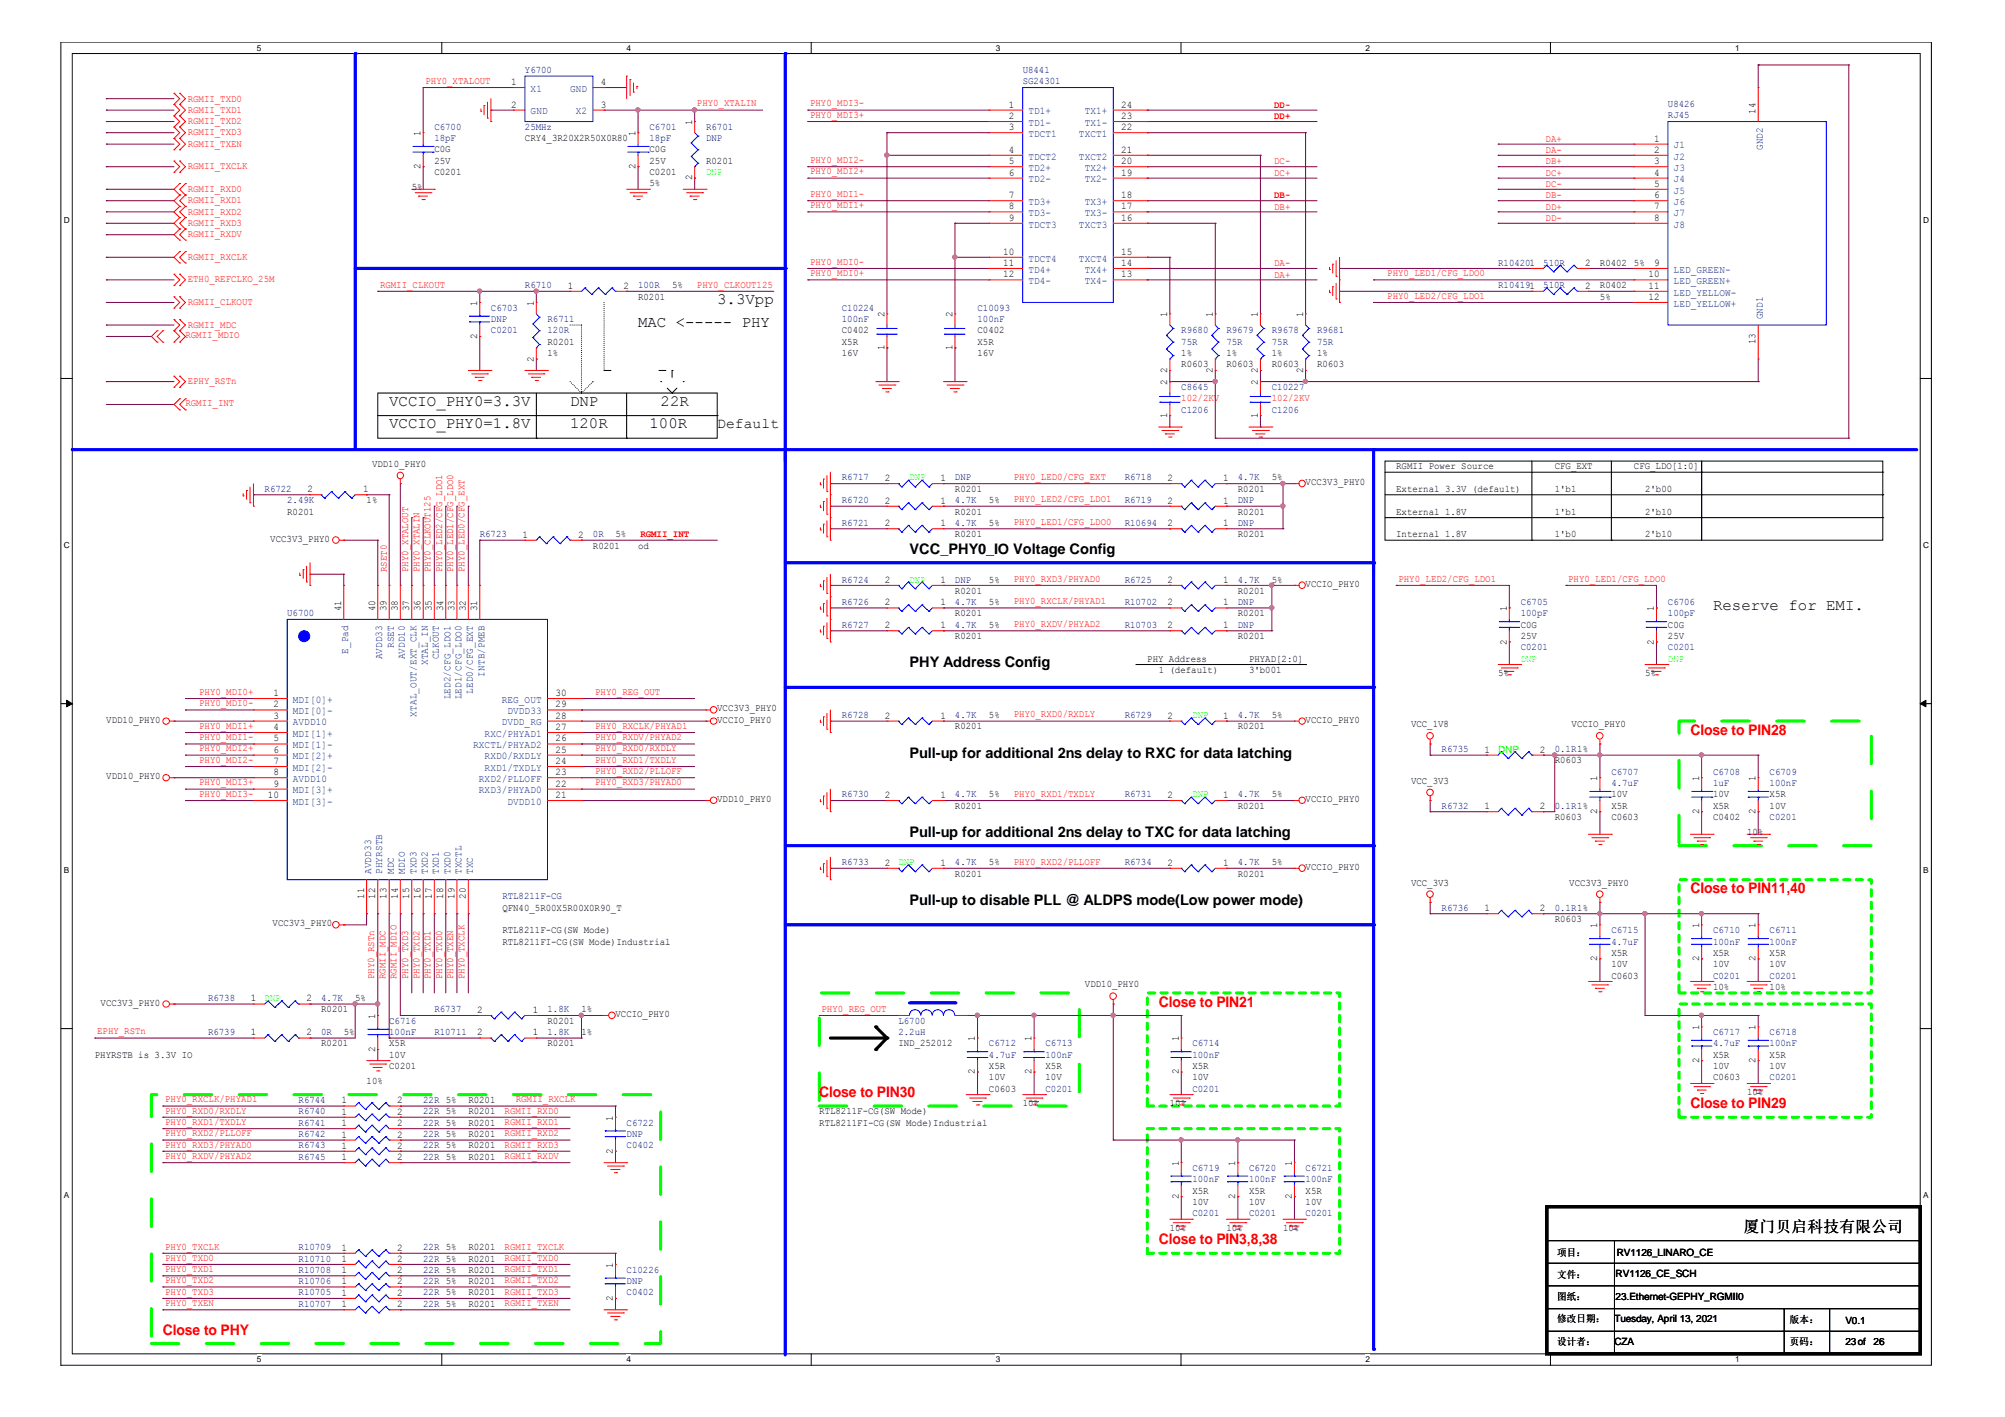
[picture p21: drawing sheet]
<svg xmlns="http://www.w3.org/2000/svg" width="297mm" height="210mm" viewBox="0 0 297 210" stroke-linecap="round" stroke-linejoin="round" font-family="sans-serif">
<defs><g id="words">
<g font-size="2.3">
<text x="106.3" y="45.1">3.3Vpp</text>
<text x="94.5" y="48.4">MAC &lt;----- PHY</text>
<text x="57.7" y="60.1">VCCIO_PHY0=3.3V</text>
<text x="57.7" y="63.5">VCCIO_PHY0=1.8V</text>
<text x="84.5" y="60.1">DNP</text>
<text x="84.5" y="63.5">120R</text>
<text x="96.2" y="63.5">100R</text>
<text x="97.9" y="60.1">22R</text>
<text x="253.8" y="90.3">Reserve for EMI.</text>
<text x="258.3" y="182.4">厦门贝启科技有限公司</text>
</g>
<g font-size="2.2">
<text x="106.3" y="63.3">Default</text>
<text x="134.7" y="82.1">VCC_PHY0_IO Voltage Config</text>
<text x="134.7" y="98.8">PHY Address Config</text>
<text x="134.7" y="112.2">Pull-up for additional 2ns delay to RXC for data latching</text>
<text x="134.7" y="124">Pull-up for additional 2ns delay to TXC for data latching</text>
<text x="134.7" y="134">Pull-up to disable PLL @ ALDPS mode(Low power mode)</text>
</g>
<g font-size="2.2" fill="#f00">
<text x="250.4" y="108.9">Close to PIN28</text>
<text x="250.4" y="132.3">Close to PIN11,40</text>
<text x="171.7" y="149.1">Close to PIN21</text>
<text x="121.4" y="162.5">Close to PIN30</text>
<text x="250.4" y="164.2">Close to PIN29</text>
<text x="171.7" y="184.3">Close to PIN3,8,38</text>
<text x="24.1" y="197.7">Close to PHY</text>
</g>
<g font-size="1.5" fill="#000080">
<text x="77.8" y="10.9">Y6700</text>
<text x="151.5" y="10.9">U8441</text>
<text x="151.5" y="12.5">SG24301</text>
<text x="247.1" y="15.8">U8426</text>
<text x="247.1" y="17.5">RJ45</text>
<text x="64.3" y="19.2">C6700</text>
<text x="64.3" y="20.9">18pF</text>
<text x="77.8" y="19.2">25MHz</text>
<text x="96.2" y="19.2">C6701</text>
<text x="96.2" y="20.9">18pF</text>
<text x="104.6" y="19.2">R6701</text>
<text x="104.6" y="20.9">DNP</text>
<text x="222" y="39.3">R104201</text>
<text x="228.6" y="39.3">510R</text>
<text x="72.7" y="46">C6703</text>
<text x="72.7" y="47.7">DNP</text>
<text x="77.8" y="42.7">R6710</text>
<text x="81.1" y="47.7">R6711</text>
<text x="94.5" y="42.7">100R</text>
<text x="124.7" y="46">C10224</text>
<text x="124.7" y="47.7">100nF</text>
<text x="144.8" y="46">C10093</text>
<text x="144.8" y="47.7">100nF</text>
<text x="222" y="42.7">R104191</text>
<text x="228.6" y="42.7">510R</text>
<text x="72.7" y="49.4">C0201</text>
<text x="81.1" y="49.4">120R</text>
<text x="175" y="49.4">R9680</text>
<text x="175" y="51.1">75R</text>
<text x="181.7" y="49.4">R9679</text>
<text x="181.7" y="51.1">75R</text>
<text x="188.4" y="49.4">R9678</text>
<text x="188.4" y="51.1">75R</text>
<text x="195.1" y="49.4">R9681</text>
<text x="195.1" y="51.1">75R</text>
<text x="175" y="57.8">C8645</text>
<text x="188.4" y="57.8">C10227</text>
<text x="175" y="61.1">C1206</text>
<text x="188.4" y="61.1">C1206</text>
<text x="124.7" y="71.2">R6717</text>
<text x="141.5" y="71.2">DNP</text>
<text x="166.6" y="71.2">R6718</text>
<text x="183.4" y="71.2">4.7K</text>
<text x="39.2" y="72.9">R6722</text>
<text x="42.5" y="74.5">2.49K</text>
<text x="124.7" y="77.9">R6721</text>
<text x="124.7" y="74.5">R6720</text>
<text x="141.5" y="77.9">4.7K</text>
<text x="141.5" y="74.5">4.7K</text>
<text x="166.6" y="74.5">R6719</text>
<text x="166.6" y="77.9">R10694</text>
<text x="183.4" y="74.5">DNP</text>
<text x="183.4" y="77.9">DNP</text>
<text x="71.1" y="79.6">R6723</text>
<text x="87.8" y="79.6">0R</text>
<text x="124.7" y="89.6">R6726</text>
<text x="124.7" y="86.3">R6724</text>
<text x="141.5" y="89.6">4.7K</text>
<text x="141.5" y="86.3">DNP</text>
<text x="166.6" y="86.3">R6725</text>
<text x="166.6" y="89.6">R10702</text>
<text x="183.4" y="86.3">4.7K</text>
<text x="183.4" y="89.6">DNP</text>
<text x="225.3" y="89.6">C6705</text>
<text x="247.1" y="89.6">C6706</text>
<text x="42.5" y="91.3">U6700</text>
<text x="124.7" y="93">R6727</text>
<text x="141.5" y="93">4.7K</text>
<text x="166.6" y="93">R10703</text>
<text x="183.4" y="93">DNP</text>
<text x="225.3" y="91.3">100pF</text>
<text x="247.1" y="91.3">100pF</text>
<text x="225.3" y="96.3">C0201</text>
<text x="247.1" y="96.3">C0201</text>
<text x="124.7" y="106.4">R6728</text>
<text x="141.5" y="106.4">4.7K</text>
<text x="166.6" y="106.4">R6729</text>
<text x="183.4" y="106.4">4.7K</text>
<text x="213.6" y="111.4">R6735</text>
<text x="230.3" y="111.4">0.1R1%</text>
<text x="124.7" y="118.1">R6730</text>
<text x="141.5" y="118.1">4.7K</text>
<text x="166.6" y="118.1">R6731</text>
<text x="183.4" y="118.1">4.7K</text>
<text x="213.6" y="119.8">R6732</text>
<text x="230.3" y="119.8">0.1R1%</text>
<text x="238.7" y="114.8">C6707</text>
<text x="238.7" y="116.4">4.7uF</text>
<text x="253.8" y="114.8">C6708</text>
<text x="253.8" y="116.4">1uF</text>
<text x="262.2" y="114.8">C6709</text>
<text x="262.2" y="116.4">100nF</text>
<text x="262.2" y="121.5">C0201</text>
<text x="124.7" y="128.2">R6733</text>
<text x="141.5" y="128.2">4.7K</text>
<text x="166.6" y="128.2">R6734</text>
<text x="183.4" y="128.2">4.7K</text>
<text x="74.4" y="133.2">RTL8211F-CG</text>
<text x="213.6" y="134.9">R6736</text>
<text x="230.3" y="134.9">0.1R1%</text>
<text x="238.7" y="138.2">C6715</text>
<text x="238.7" y="139.9">4.7uF</text>
<text x="253.8" y="138.2">C6710</text>
<text x="253.8" y="139.9">100nF</text>
<text x="262.2" y="138.2">C6711</text>
<text x="262.2" y="139.9">100nF</text>
<text x="30.8" y="148.3">R6738</text>
<text x="47.6" y="148.3">4.7K</text>
<text x="64.3" y="150">R6737</text>
<text x="81.1" y="150">1.8K</text>
<text x="253.8" y="145">C0201</text>
<text x="262.2" y="145">C0201</text>
<text x="30.8" y="153.3">R6739</text>
<text x="47.6" y="153.3">0R</text>
<text x="57.7" y="151.7">C6716</text>
<text x="57.7" y="153.3">100nF</text>
<text x="64.3" y="153.3">R10711</text>
<text x="81.1" y="153.3">1.8K</text>
<text x="133.1" y="151.7">L6700</text>
<text x="133.1" y="153.3">2.2uH</text>
<text x="146.5" y="155">C6712</text>
<text x="154.9" y="155">C6713</text>
<text x="176.7" y="155">C6714</text>
<text x="253.8" y="153.3">C6717</text>
<text x="253.8" y="155">4.7uF</text>
<text x="262.2" y="153.3">C6718</text>
<text x="262.2" y="155">100nF</text>
<text x="146.5" y="156.7">4.7uF</text>
<text x="154.9" y="156.7">100nF</text>
<text x="154.9" y="161.7">C0201</text>
<text x="176.7" y="156.7">100nF</text>
<text x="176.7" y="161.7">C0201</text>
<text x="262.2" y="160">C0201</text>
<text x="44.2" y="163.4">R6744</text>
<text x="44.2" y="166.7">R6741</text>
<text x="44.2" y="165.1">R6740</text>
<text x="62.7" y="163.4">22R 5%</text>
<text x="62.7" y="166.7">22R 5%</text>
<text x="62.7" y="165.1">22R 5%</text>
<text x="92.8" y="166.7">C6722</text>
<text x="44.2" y="170.1">R6743</text>
<text x="44.2" y="171.8">R6745</text>
<text x="44.2" y="168.4">R6742</text>
<text x="62.7" y="170.1">22R 5%</text>
<text x="62.7" y="171.8">22R 5%</text>
<text x="62.7" y="168.4">22R 5%</text>
<text x="92.8" y="168.4">DNP</text>
<text x="92.8" y="170.1">C0402</text>
<text x="176.7" y="173.5">C6719</text>
<text x="185" y="173.5">C6720</text>
<text x="193.4" y="173.5">C6721</text>
<text x="176.7" y="175.1">100nF</text>
<text x="185" y="175.1">100nF</text>
<text x="193.4" y="175.1">100nF</text>
<text x="44.2" y="185.2">R10709</text>
<text x="62.7" y="185.2">22R 5%</text>
<text x="176.7" y="180.1">C0201</text>
<text x="185" y="180.1">C0201</text>
<text x="193.4" y="180.1">C0201</text>
<text x="44.2" y="186.9">R10710</text>
<text x="44.2" y="190.2">R10706</text>
<text x="44.2" y="188.5">R10708</text>
<text x="44.2" y="191.9">R10705</text>
<text x="62.7" y="186.9">22R 5%</text>
<text x="62.7" y="190.2">22R 5%</text>
<text x="62.7" y="188.5">22R 5%</text>
<text x="62.7" y="191.9">22R 5%</text>
<text x="92.8" y="188.5">C10226</text>
<text x="92.8" y="190.2">DNP</text>
<text x="92.8" y="191.9">C0402</text>
<text x="44.2" y="193.6">R10707</text>
<text x="62.7" y="193.6">22R 5%</text>
</g>
<g font-size="1.5" fill="#f00">
<text x="27.8" y="15">RGMII_TXD0</text>
<text x="27.8" y="16.7">RGMII_TXD1</text>
<text x="63" y="12.4">PHY0_XTALOUT</text>
<text x="103.3" y="15.8">PHY0_XTALIN</text>
<text x="120" y="15.8">PHY0_MDI3-</text>
<text x="120" y="17.5">PHY0_MDI3+</text>
<text x="188.8" y="16">DD-</text>
<text x="188.8" y="17.7">DD+</text>
<text x="27.8" y="18.4">RGMII_TXD2</text>
<text x="27.8" y="20">RGMII_TXD3</text>
<text x="27.8" y="21.7">RGMII_TXEN</text>
<text x="229" y="21">DA+</text>
<text x="229" y="22.7">DA-</text>
<text x="27.8" y="25.1">RGMII_TXCLK</text>
<text x="27.8" y="28.4">RGMII_RXD0</text>
<text x="120" y="29.2">PHY0_MDI1-</text>
<text x="120" y="24.1">PHY0_MDI2-</text>
<text x="120" y="25.8">PHY0_MDI2+</text>
<text x="188.8" y="29.4">DB-</text>
<text x="188.8" y="26">DC+</text>
<text x="188.8" y="24.4">DC-</text>
<text x="229" y="24.4">DB+</text>
<text x="229" y="29.4">DB-</text>
<text x="229" y="26">DC+</text>
<text x="229" y="27.7">DC-</text>
<text x="27.8" y="31.8">RGMII_RXD2</text>
<text x="27.8" y="33.5">RGMII_RXD3</text>
<text x="27.8" y="30.1">RGMII_RXD1</text>
<text x="27.8" y="35.2">RGMII_RXDV</text>
<text x="120" y="30.8">PHY0_MDI1+</text>
<text x="188.8" y="31">DB+</text>
<text x="229" y="31">DD+</text>
<text x="229" y="32.7">DD-</text>
<text x="27.8" y="38.5">RGMII_RXCLK</text>
<text x="27.8" y="41.8">ETH0_REFCLKO_25M</text>
<text x="120" y="39.2">PHY0_MDI0-</text>
<text x="120" y="40.9">PHY0_MDI0+</text>
<text x="188.8" y="41.1">DA+</text>
<text x="188.8" y="39.4">DA-</text>
<text x="205.5" y="40.9">PHY0_LED1/CFG_LDO0</text>
<text x="27.8" y="45.2">RGMII_CLKOUT</text>
<text x="56.3" y="42.6">RGMII_CLKOUT</text>
<text x="103.3" y="42.6">PHY0_CLKOUT125</text>
<text x="205.5" y="44.3">PHY0_LED2/CFG_LDO1</text>
<text x="27.5" y="50.1">RGMII_MDIO</text>
<text x="27.8" y="48.6">RGMII_MDC</text>
<text x="27.8" y="57">EPHY_RSTn</text>
<text x="175" y="59.5">102/2KV</text>
<text x="188.4" y="59.5">102/2KV</text>
<text x="27.5" y="60.1">RGMII_INT</text>
<text x="150.2" y="71.1">PHY0_LED0/CFG_EXT</text>
<text x="150.2" y="74.4">PHY0_LED2/CFG_LDO1</text>
<text x="150.2" y="77.8">PHY0_LED1/CFG_LDO0</text>
<text x="94.9" y="79.5">RGMII_INT</text>
<text x="57.3" y="84.7" transform="rotate(-90 57.3 84.7)">RSET0</text>
<text x="60.5" y="84.7" transform="rotate(-90 60.5 84.7)">PHY0_XTALOUT</text>
<text x="62.1" y="84.7" transform="rotate(-90 62.1 84.7)">PHY0_XTALIN</text>
<text x="63.8" y="84.7" transform="rotate(-90 63.8 84.7)">PHY0_CLKOUT125</text>
<text x="65.5" y="84.7" transform="rotate(-90 65.5 84.7)">PHY0_LED2/CFG_LDO1</text>
<text x="67.1" y="84.7" transform="rotate(-90 67.1 84.7)">PHY0_LED1/CFG_LDO0</text>
<text x="68.8" y="84.7" transform="rotate(-90 68.8 84.7)">PHY0_LED0/CFG_EXT</text>
<text x="150.2" y="89.5">PHY0_RXCLK/PHYAD1</text>
<text x="150.2" y="86.2">PHY0_RXD3/PHYAD0</text>
<text x="207.2" y="86.2">PHY0_LED2/CFG_LDO1</text>
<text x="232.3" y="86.2">PHY0_LED1/CFG_LDO0</text>
<text x="150.2" y="92.9">PHY0_RXDV/PHYAD2</text>
<text x="29.5" y="104.6">PHY0_MDI0-</text>
<text x="29.5" y="108">PHY0_MDI1+</text>
<text x="29.5" y="102.9">PHY0_MDI0+</text>
<text x="88.2" y="102.9">PHY0_REG_OUT</text>
<text x="88.2" y="108">PHY0_RXCLK/PHYAD1</text>
<text x="150.2" y="106.3">PHY0_RXD0/RXDLY</text>
<text x="29.5" y="113">PHY0_MDI2-</text>
<text x="29.5" y="111.3">PHY0_MDI2+</text>
<text x="29.5" y="109.7">PHY0_MDI1-</text>
<text x="88.2" y="113">PHY0_RXD1/TXDLY</text>
<text x="88.2" y="111.3">PHY0_RXD0/RXDLY</text>
<text x="88.2" y="109.7">PHY0_RXDV/PHYAD2</text>
<text x="29.5" y="118">PHY0_MDI3-</text>
<text x="29.5" y="116.3">PHY0_MDI3+</text>
<text x="88.2" y="116.3">PHY0_RXD3/PHYAD0</text>
<text x="88.2" y="114.7">PHY0_RXD2/PLLOFF</text>
<text x="150.2" y="118">PHY0_RXD1/TXDLY</text>
<text x="150.2" y="128.1">PHY0_RXD2/PLLOFF</text>
<text x="55.4" y="145" transform="rotate(-90 55.4 145)">PHY0_RSTn</text>
<text x="57.1" y="145" transform="rotate(-90 57.1 145)">RGMII_MDC</text>
<text x="58.8" y="145" transform="rotate(-90 58.8 145)">RGMII_MDIO</text>
<text x="60.5" y="145" transform="rotate(-90 60.5 145)">PHY0_TXD3</text>
<text x="62.1" y="145" transform="rotate(-90 62.1 145)">PHY0_TXD2</text>
<text x="63.8" y="145" transform="rotate(-90 63.8 145)">PHY0_TXD1</text>
<text x="65.5" y="145" transform="rotate(-90 65.5 145)">PHY0_TXD0</text>
<text x="67.1" y="145" transform="rotate(-90 67.1 145)">PHY0_TXEN</text>
<text x="68.8" y="145" transform="rotate(-90 68.8 145)">PHY0_TXCLK</text>
<text x="121.7" y="149.9">PHY0_REG_OUT</text>
<text x="14.4" y="153.2">EPHY_RSTn</text>
<text x="24.5" y="166.6">PHY0_RXD1/TXDLY</text>
<text x="24.5" y="164.9">PHY0_RXD0/RXDLY</text>
<text x="24.5" y="163.3">PHY0_RXCLK/PHYAD1</text>
<text x="74.8" y="166.6">RGMII_RXD1</text>
<text x="74.8" y="164.9">RGMII_RXD0</text>
<text x="76.4" y="163.3">RGMII_RXCLK</text>
<text x="24.5" y="170">PHY0_RXD3/PHYAD0</text>
<text x="24.5" y="168.3">PHY0_RXD2/PLLOFF</text>
<text x="24.5" y="171.7">PHY0_RXDV/PHYAD2</text>
<text x="74.8" y="168.3">RGMII_RXD2</text>
<text x="74.8" y="170">RGMII_RXD3</text>
<text x="74.8" y="171.7">RGMII_RXDV</text>
<text x="24.5" y="185.1">PHY0_TXCLK</text>
<text x="74.8" y="185.1">RGMII_TXCLK</text>
<text x="24.5" y="191.8">PHY0_TXD3</text>
<text x="24.5" y="190.1">PHY0_TXD2</text>
<text x="24.5" y="188.4">PHY0_TXD1</text>
<text x="24.5" y="186.7">PHY0_TXD0</text>
<text x="74.8" y="190.1">RGMII_TXD2</text>
<text x="74.8" y="191.8">RGMII_TXD3</text>
<text x="74.8" y="188.4">RGMII_TXD1</text>
<text x="74.8" y="186.7">RGMII_TXD0</text>
<text x="24.5" y="193.5">PHY0_TXEN</text>
<text x="74.8" y="193.5">RGMII_TXEN</text>
</g>
<g font-size="1.5">
<text x="75.7" y="12.6">1</text>
<text x="75.7" y="15.9">2</text>
<text x="89" y="15.9">3</text>
<text x="89" y="12.6">4</text>
<text x="149.5" y="15.9">1</text>
<text x="149.5" y="17.6">2</text>
<text x="166.1" y="17.6">23</text>
<text x="166.1" y="15.9">24</text>
<text x="260.1" y="16.8" transform="rotate(-90 260.1 16.8)">14</text>
<text x="62.3" y="20.2" transform="rotate(-90 62.3 20.2)">1</text>
<text x="64.3" y="22.6">C0G</text>
<text x="77.8" y="20.9">CRY4_3R20X2R50X0R80</text>
<text x="94.1" y="20.2" transform="rotate(-90 94.1 20.2)">1</text>
<text x="96.2" y="22.6">C0G</text>
<text x="102.5" y="18.5" transform="rotate(-90 102.5 18.5)">1</text>
<text x="149.5" y="19.3">3</text>
<text x="149.5" y="22.6">4</text>
<text x="166.1" y="22.6">21</text>
<text x="166.1" y="19.3">22</text>
<text x="245.1" y="21">1</text>
<text x="245.1" y="22.6">2</text>
<text x="61" y="28.1">5%</text>
<text x="62.3" y="25" transform="rotate(-90 62.3 25)">2</text>
<text x="64.3" y="25.9">C0201</text>
<text x="64.3" y="24.2">25V</text>
<text x="94.1" y="25" transform="rotate(-90 94.1 25)">2</text>
<text x="96.2" y="25.9">C0201</text>
<text x="96.2" y="24.2">25V</text>
<text x="96.2" y="27.6">5%</text>
<text x="102.5" y="26.7" transform="rotate(-90 102.5 26.7)">2</text>
<text x="104.6" y="24.2">R0201</text>
<text x="149.5" y="24.3">5</text>
<text x="149.5" y="26">6</text>
<text x="149.5" y="29.4">7</text>
<text x="166.1" y="29.4">18</text>
<text x="166.1" y="26">19</text>
<text x="166.1" y="24.3">20</text>
<text x="245.1" y="24.3">3</text>
<text x="245.1" y="26">4</text>
<text x="245.1" y="27.7">5</text>
<text x="245.1" y="29.4">6</text>
<text x="149.5" y="31">8</text>
<text x="149.5" y="32.7">9</text>
<text x="166.1" y="32.7">16</text>
<text x="166.1" y="31">17</text>
<text x="245.1" y="31">7</text>
<text x="245.1" y="32.7">8</text>
<text x="148.6" y="37.7">10</text>
<text x="148.6" y="39.4">11</text>
<text x="148.6" y="41.1">12</text>
<text x="166.1" y="41.1">13</text>
<text x="166.1" y="39.4">14</text>
<text x="166.1" y="37.7">15</text>
<text x="234.9" y="39.4">2</text>
<text x="237" y="39.3">R0402</text>
<text x="242.1" y="39.3">5%</text>
<text x="244.2" y="41.1">10</text>
<text x="245.1" y="39.4">9</text>
<text x="70.7" y="45.3" transform="rotate(-90 70.7 45.3)">1</text>
<text x="79.1" y="45.3" transform="rotate(-90 79.1 45.3)">1</text>
<text x="84.1" y="42.8">1</text>
<text x="92.4" y="42.8">2</text>
<text x="94.5" y="44.4">R0201</text>
<text x="99.6" y="42.7">5%</text>
<text x="131" y="47" transform="rotate(-90 131 47)">2</text>
<text x="141.1" y="47" transform="rotate(-90 141.1 47)">2</text>
<text x="172.9" y="47" transform="rotate(-90 172.9 47)">1</text>
<text x="179.7" y="47" transform="rotate(-90 179.7 47)">1</text>
<text x="186.4" y="47" transform="rotate(-90 186.4 47)">1</text>
<text x="193" y="47" transform="rotate(-90 193 47)">1</text>
<text x="234.9" y="42.8">2</text>
<text x="237" y="42.7">R0402</text>
<text x="237" y="44.4">5%</text>
<text x="244.2" y="42.8">11</text>
<text x="244.2" y="44.4">12</text>
<text x="70.7" y="50.2" transform="rotate(-90 70.7 50.2)">2</text>
<text x="79.1" y="53.6" transform="rotate(-90 79.1 53.6)">2</text>
<text x="81.1" y="51.1">R0201</text>
<text x="81.1" y="52.8">1%</text>
<text x="124.7" y="49.4">C0402</text>
<text x="124.7" y="51.1">X5R</text>
<text x="124.7" y="52.8">16V</text>
<text x="131" y="51.9" transform="rotate(-90 131 51.9)">1</text>
<text x="141.1" y="51.9" transform="rotate(-90 141.1 51.9)">1</text>
<text x="144.8" y="49.4">C0402</text>
<text x="144.8" y="51.1">X5R</text>
<text x="144.8" y="52.8">16V</text>
<text x="175" y="52.8">1%</text>
<text x="181.7" y="52.8">1%</text>
<text x="188.4" y="52.8">1%</text>
<text x="195.1" y="52.8">1%</text>
<text x="260.1" y="51" transform="rotate(-90 260.1 51)">13</text>
<text x="172.9" y="57" transform="rotate(-90 172.9 57)">2</text>
<text x="172.9" y="55.2" transform="rotate(-90 172.9 55.2)">2</text>
<text x="175" y="54.4">R0603</text>
<text x="179.7" y="55.2" transform="rotate(-90 179.7 55.2)">2</text>
<text x="181.7" y="54.4">R0603</text>
<text x="186.4" y="57" transform="rotate(-90 186.4 57)">2</text>
<text x="186.4" y="55.2" transform="rotate(-90 186.4 55.2)">2</text>
<text x="188.4" y="54.4">R0603</text>
<text x="193" y="55.2" transform="rotate(-90 193 55.2)">2</text>
<text x="195.1" y="54.4">R0603</text>
<text x="172.9" y="61.9" transform="rotate(-90 172.9 61.9)">1</text>
<text x="186.4" y="61.9" transform="rotate(-90 186.4 61.9)">1</text>
<text x="55.1" y="69.2">VDD10_PHY0</text>
<text x="131.1" y="71.3">2</text>
<text x="139.3" y="71.3">1</text>
<text x="173" y="71.3">2</text>
<text x="181.2" y="71.3">1</text>
<text x="188.4" y="71.2">5%</text>
<text x="193.4" y="71.9">VCC3V3_PHY0</text>
<text x="206.8" y="69.5">RGMII Power Source</text>
<text x="230.3" y="69.5">CFG_EXT</text>
<text x="242.1" y="69.5">CFG_LDO[1:0]</text>
<text x="42.5" y="76.2">R0201</text>
<text x="45.6" y="72.9">2</text>
<text x="53.8" y="72.9">1</text>
<text x="54.3" y="74.5">1%</text>
<text x="131.1" y="77.9">2</text>
<text x="131.1" y="74.6">2</text>
<text x="139.3" y="77.9">1</text>
<text x="139.3" y="74.6">1</text>
<text x="141.5" y="72.9">R0201</text>
<text x="141.5" y="76.2">R0201</text>
<text x="146.5" y="77.9">5%</text>
<text x="146.5" y="74.5">5%</text>
<text x="173" y="74.6">2</text>
<text x="173" y="77.9">2</text>
<text x="181.2" y="74.6">1</text>
<text x="181.2" y="77.9">1</text>
<text x="183.4" y="72.9">R0201</text>
<text x="183.4" y="76.2">R0201</text>
<text x="206.8" y="72.9">External 3.3V (default)</text>
<text x="206.8" y="76.2">External 1.8V</text>
<text x="230.3" y="72.9">1'b1</text>
<text x="230.3" y="76.2">1'b1</text>
<text x="243.7" y="72.9">2'b00</text>
<text x="243.7" y="76.2">2'b10</text>
<text x="40" y="80.2">VCC3V3_PHY0</text>
<text x="77.4" y="79.6">1</text>
<text x="85.6" y="79.6">2</text>
<text x="87.8" y="81.3">R0201</text>
<text x="91.2" y="79.6">5%</text>
<text x="94.5" y="81.3">od</text>
<text x="141.5" y="79.6">R0201</text>
<text x="183.4" y="79.6">R0201</text>
<text x="206.8" y="79.6">Internal 1.8V</text>
<text x="230.3" y="79.6">1'b0</text>
<text x="243.7" y="79.6">2'b10</text>
<text x="131.1" y="89.7">2</text>
<text x="131.1" y="86.3">2</text>
<text x="139.3" y="89.7">1</text>
<text x="139.3" y="86.3">1</text>
<text x="141.5" y="87.9">R0201</text>
<text x="146.5" y="89.6">5%</text>
<text x="146.5" y="86.3">5%</text>
<text x="173" y="86.3">2</text>
<text x="173" y="89.7">2</text>
<text x="181.2" y="86.3">1</text>
<text x="181.2" y="89.7">1</text>
<text x="183.4" y="87.9">R0201</text>
<text x="188.4" y="86.3">5%</text>
<text x="193.4" y="86.9">VCCIO_PHY0</text>
<text x="50.5" y="90.6" transform="rotate(-90 50.5 90.6)">41</text>
<text x="55.6" y="90.6" transform="rotate(-90 55.6 90.6)">40</text>
<text x="57.3" y="90.6" transform="rotate(-90 57.3 90.6)">39</text>
<text x="58.9" y="90.6" transform="rotate(-90 58.9 90.6)">38</text>
<text x="60.6" y="90.6" transform="rotate(-90 60.6 90.6)">37</text>
<text x="62.3" y="90.6" transform="rotate(-90 62.3 90.6)">36</text>
<text x="64" y="90.6" transform="rotate(-90 64 90.6)">35</text>
<text x="65.7" y="90.6" transform="rotate(-90 65.7 90.6)">34</text>
<text x="67.3" y="90.6" transform="rotate(-90 67.3 90.6)">33</text>
<text x="69" y="90.6" transform="rotate(-90 69 90.6)">32</text>
<text x="70.7" y="90.6" transform="rotate(-90 70.7 90.6)">31</text>
<text x="131.1" y="93.1">2</text>
<text x="139.3" y="93.1">1</text>
<text x="141.5" y="94.7">R0201</text>
<text x="141.5" y="91.3">R0201</text>
<text x="146.5" y="93">5%</text>
<text x="173" y="93.1">2</text>
<text x="181.2" y="93.1">1</text>
<text x="183.4" y="94.7">R0201</text>
<text x="183.4" y="91.3">R0201</text>
<text x="223.2" y="95.5" transform="rotate(-90 223.2 95.5)">2</text>
<text x="223.2" y="90.6" transform="rotate(-90 223.2 90.6)">1</text>
<text x="225.3" y="93">C0G</text>
<text x="225.3" y="94.7">25V</text>
<text x="245" y="95.5" transform="rotate(-90 245 95.5)">2</text>
<text x="245" y="90.6" transform="rotate(-90 245 90.6)">1</text>
<text x="247.1" y="93">C0G</text>
<text x="247.1" y="94.7">25V</text>
<text x="170" y="98">PHY Address</text>
<text x="171.7" y="99.7">1 (default)</text>
<text x="185" y="98">PHYAD[2:0]</text>
<text x="185" y="99.7">3'b001</text>
<text x="222" y="100.2">5%</text>
<text x="243.7" y="100.2">5%</text>
<text x="15.7" y="107.1">VDD10_PHY0</text>
<text x="40.5" y="103.1">1</text>
<text x="40.5" y="104.8">2</text>
<text x="40.5" y="106.4">3</text>
<text x="82.3" y="106.4">28</text>
<text x="82.3" y="104.8">29</text>
<text x="82.3" y="103.1">30</text>
<text x="106.3" y="105.4">VCC3V3_PHY0</text>
<text x="106.3" y="107.1">VCCIO_PHY0</text>
<text x="131.1" y="106.4">2</text>
<text x="139.3" y="106.4">1</text>
<text x="146.5" y="106.4">5%</text>
<text x="173" y="106.4">2</text>
<text x="181.2" y="106.4">1</text>
<text x="188.4" y="106.4">5%</text>
<text x="193.4" y="107.1">VCCIO_PHY0</text>
<text x="209" y="107.7">VCC_1V8</text>
<text x="232.8" y="107.7">VCCIO_PHY0</text>
<text x="40.5" y="108.1">4</text>
<text x="40.5" y="109.8">5</text>
<text x="40.5" y="111.5">6</text>
<text x="40.5" y="113.2">7</text>
<text x="82.3" y="113.2">24</text>
<text x="82.3" y="111.5">25</text>
<text x="82.3" y="109.8">26</text>
<text x="82.3" y="108.1">27</text>
<text x="141.5" y="108">R0201</text>
<text x="183.4" y="108">R0201</text>
<text x="219.9" y="111.5">1</text>
<text x="228.1" y="111.5">2</text>
<text x="230.3" y="113.1">R0603</text>
<text x="15.7" y="115.5">VDD10_PHY0</text>
<text x="39.7" y="118.2">10</text>
<text x="40.5" y="114.8">8</text>
<text x="40.5" y="116.5">9</text>
<text x="82.3" y="118.2">21</text>
<text x="82.3" y="116.5">22</text>
<text x="82.3" y="114.8">23</text>
<text x="106.3" y="118.8">VDD10_PHY0</text>
<text x="131.1" y="118.2">2</text>
<text x="139.3" y="118.2">1</text>
<text x="141.5" y="119.8">R0201</text>
<text x="146.5" y="118.1">5%</text>
<text x="173" y="118.2">2</text>
<text x="181.2" y="118.2">1</text>
<text x="183.4" y="119.8">R0201</text>
<text x="188.4" y="118.1">5%</text>
<text x="193.4" y="118.8">VCCIO_PHY0</text>
<text x="209" y="116.1">VCC_3V3</text>
<text x="219.9" y="119.9">1</text>
<text x="228.1" y="119.9">2</text>
<text x="236.6" y="115.7" transform="rotate(-90 236.6 115.7)">1</text>
<text x="238.7" y="119.8">X5R</text>
<text x="238.7" y="118.1">10V</text>
<text x="251.7" y="115.7" transform="rotate(-90 251.7 115.7)">1</text>
<text x="253.8" y="119.8">X5R</text>
<text x="253.8" y="118.1">10V</text>
<text x="260.1" y="115.7" transform="rotate(-90 260.1 115.7)">1</text>
<text x="262.2" y="118.1">X5R</text>
<text x="262.2" y="119.8">10V</text>
<text x="230.3" y="121.5">R0603</text>
<text x="236.6" y="120.6" transform="rotate(-90 236.6 120.6)">2</text>
<text x="238.7" y="121.5">C0603</text>
<text x="251.7" y="120.6" transform="rotate(-90 251.7 120.6)">2</text>
<text x="253.8" y="121.5">C0402</text>
<text x="258.8" y="123.7">10%</text>
<text x="260.1" y="120.6" transform="rotate(-90 260.1 120.6)">2</text>
<text x="131.1" y="128.2">2</text>
<text x="139.3" y="128.2">1</text>
<text x="141.5" y="129.9">R0201</text>
<text x="146.5" y="128.2">5%</text>
<text x="173" y="128.2">2</text>
<text x="181.2" y="128.2">1</text>
<text x="183.4" y="129.9">R0201</text>
<text x="188.4" y="128.2">5%</text>
<text x="193.4" y="128.8">VCCIO_PHY0</text>
<text x="209" y="131.2">VCC_3V3</text>
<text x="232.5" y="131.2">VCC3V3_PHY0</text>
<text x="40.4" y="137.2">VCC3V3_PHY0</text>
<text x="53.9" y="133.2" transform="rotate(-90 53.9 133.2)">11</text>
<text x="55.6" y="133.2" transform="rotate(-90 55.6 133.2)">12</text>
<text x="57.3" y="133.2" transform="rotate(-90 57.3 133.2)">13</text>
<text x="58.9" y="133.2" transform="rotate(-90 58.9 133.2)">14</text>
<text x="60.6" y="133.2" transform="rotate(-90 60.6 133.2)">15</text>
<text x="62.3" y="133.2" transform="rotate(-90 62.3 133.2)">16</text>
<text x="64" y="133.2" transform="rotate(-90 64 133.2)">17</text>
<text x="65.7" y="133.2" transform="rotate(-90 65.7 133.2)">18</text>
<text x="67.3" y="133.2" transform="rotate(-90 67.3 133.2)">19</text>
<text x="69" y="133.2" transform="rotate(-90 69 133.2)">20</text>
<text x="74.4" y="134.9">QFN40_5R00X5R00X0R90_T</text>
<text x="219.9" y="135">1</text>
<text x="228.1" y="135">2</text>
<text x="230.3" y="136.6">R0603</text>
<text x="236.6" y="137.5" transform="rotate(-90 236.6 137.5)">1</text>
<text x="251.7" y="137.5" transform="rotate(-90 251.7 137.5)">1</text>
<text x="260.1" y="137.5" transform="rotate(-90 260.1 137.5)">1</text>
<text x="74.4" y="138.2">RTL8211F-CG(SW Mode)</text>
<text x="74.4" y="139.9">RTL8211FI-CG(SW Mode)Industrial</text>
<text x="236.6" y="142.4" transform="rotate(-90 236.6 142.4)">2</text>
<text x="238.7" y="141.6">X5R</text>
<text x="238.7" y="143.3">10V</text>
<text x="251.7" y="142.4" transform="rotate(-90 251.7 142.4)">2</text>
<text x="253.8" y="141.6">X5R</text>
<text x="253.8" y="143.3">10V</text>
<text x="260.1" y="142.4" transform="rotate(-90 260.1 142.4)">2</text>
<text x="262.2" y="141.6">X5R</text>
<text x="262.2" y="143.3">10V</text>
<text x="14.9" y="149">VCC3V3_PHY0</text>
<text x="37.2" y="148.4">1</text>
<text x="45.4" y="148.4">2</text>
<text x="47.6" y="150">R0201</text>
<text x="52.6" y="148.3">5%</text>
<text x="86.1" y="150">1%</text>
<text x="160.7" y="146.3">VDD10_PHY0</text>
<text x="238.7" y="145">C0603</text>
<text x="253.8" y="146.6">10%</text>
<text x="262.2" y="146.6">10%</text>
<text x="37.2" y="153.4">1</text>
<text x="45.4" y="153.4">2</text>
<text x="47.6" y="155">R0201</text>
<text x="50.9" y="153.3">5%</text>
<text x="55.6" y="155.8" transform="rotate(-90 55.6 155.8)">2</text>
<text x="55.6" y="150.9" transform="rotate(-90 55.6 150.9)">1</text>
<text x="57.7" y="155">X5R</text>
<text x="70.7" y="150">2</text>
<text x="70.7" y="153.4">2</text>
<text x="79" y="150">1</text>
<text x="79" y="153.4">1</text>
<text x="81.1" y="151.7">R0201</text>
<text x="81.1" y="155">R0201</text>
<text x="86.1" y="153.3">1%</text>
<text x="91.2" y="150.6">VCCIO_PHY0</text>
<text x="133.1" y="155">IND_252012</text>
<text x="144.4" y="154.3" transform="rotate(-90 144.4 154.3)">1</text>
<text x="152.8" y="154.3" transform="rotate(-90 152.8 154.3)">1</text>
<text x="174.6" y="154.3" transform="rotate(-90 174.6 154.3)">1</text>
<text x="251.7" y="152.6" transform="rotate(-90 251.7 152.6)">1</text>
<text x="260.1" y="152.6" transform="rotate(-90 260.1 152.6)">1</text>
<text x="14.1" y="156.7">PHYRSTB is 3.3V IO</text>
<text x="54.3" y="160.5">10%</text>
<text x="57.7" y="158.3">C0201</text>
<text x="57.7" y="156.7">10V</text>
<text x="144.4" y="159.1" transform="rotate(-90 144.4 159.1)">2</text>
<text x="146.5" y="161.7">C0603</text>
<text x="146.5" y="158.3">X5R</text>
<text x="146.5" y="160">10V</text>
<text x="152.8" y="159.1" transform="rotate(-90 152.8 159.1)">2</text>
<text x="154.9" y="158.3">X5R</text>
<text x="154.9" y="160">10V</text>
<text x="174.6" y="159.1" transform="rotate(-90 174.6 159.1)">2</text>
<text x="176.7" y="158.3">X5R</text>
<text x="176.7" y="160">10V</text>
<text x="251.7" y="157.5" transform="rotate(-90 251.7 157.5)">2</text>
<text x="253.8" y="160">C0603</text>
<text x="253.8" y="156.7">X5R</text>
<text x="253.8" y="158.3">10V</text>
<text x="260.1" y="157.5" transform="rotate(-90 260.1 157.5)">2</text>
<text x="262.2" y="156.7">X5R</text>
<text x="262.2" y="158.3">10V</text>
<text x="50.6" y="163.5">1</text>
<text x="50.6" y="166.8">1</text>
<text x="50.6" y="165.1">1</text>
<text x="58.8" y="163.5">2</text>
<text x="58.8" y="166.8">2</text>
<text x="58.8" y="165.1">2</text>
<text x="69.4" y="163.4">R0201</text>
<text x="69.4" y="166.7">R0201</text>
<text x="69.4" y="165.1">R0201</text>
<text x="90.8" y="166" transform="rotate(-90 90.8 166)">1</text>
<text x="121.4" y="165.1">RTL8211F-CG(SW Mode)</text>
<text x="121.4" y="166.7">RTL8211FI-CG(SW Mode)Industrial</text>
<text x="151.5" y="163.9">10%</text>
<text x="173.3" y="163.9">10%</text>
<text x="258.8" y="162.2">10%</text>
<text x="50.6" y="170.2">1</text>
<text x="50.6" y="171.8">1</text>
<text x="50.6" y="168.5">1</text>
<text x="58.8" y="170.2">2</text>
<text x="58.8" y="171.8">2</text>
<text x="58.8" y="168.5">2</text>
<text x="69.4" y="170.1">R0201</text>
<text x="69.4" y="171.8">R0201</text>
<text x="69.4" y="168.4">R0201</text>
<text x="90.8" y="170.9" transform="rotate(-90 90.8 170.9)">2</text>
<text x="174.6" y="172.7" transform="rotate(-90 174.6 172.7)">1</text>
<text x="183" y="172.7" transform="rotate(-90 183 172.7)">1</text>
<text x="191.4" y="172.7" transform="rotate(-90 191.4 172.7)">1</text>
<text x="174.6" y="177.6" transform="rotate(-90 174.6 177.6)">2</text>
<text x="176.7" y="176.8">X5R</text>
<text x="176.7" y="178.5">10V</text>
<text x="183" y="177.6" transform="rotate(-90 183 177.6)">2</text>
<text x="185" y="176.8">X5R</text>
<text x="185" y="178.5">10V</text>
<text x="191.4" y="177.6" transform="rotate(-90 191.4 177.6)">2</text>
<text x="193.4" y="176.8">X5R</text>
<text x="193.4" y="178.5">10V</text>
<text x="50.6" y="185.3">1</text>
<text x="58.8" y="185.3">2</text>
<text x="69.4" y="185.2">R0201</text>
<text x="173.3" y="182.3">10%</text>
<text x="181.7" y="182.3">10%</text>
<text x="190.1" y="182.3">10%</text>
<text x="230.7" y="186">项目：</text>
<text x="239.5" y="186">RV1126_LINARO_CE</text>
<text x="50.6" y="186.9">1</text>
<text x="50.6" y="190.3">1</text>
<text x="50.6" y="188.6">1</text>
<text x="50.6" y="192">1</text>
<text x="58.8" y="186.9">2</text>
<text x="58.8" y="190.3">2</text>
<text x="58.8" y="188.6">2</text>
<text x="58.8" y="192">2</text>
<text x="69.4" y="186.9">R0201</text>
<text x="69.4" y="190.2">R0201</text>
<text x="69.4" y="188.5">R0201</text>
<text x="69.4" y="191.9">R0201</text>
<text x="90.8" y="187.8" transform="rotate(-90 90.8 187.8)">1</text>
<text x="230.7" y="189.3">文件：</text>
<text x="239.4" y="189.2">RV1126_CE_SCH</text>
<text x="50.6" y="193.6">1</text>
<text x="58.8" y="193.6">2</text>
<text x="69.4" y="193.6">R0201</text>
<text x="90.8" y="192.7" transform="rotate(-90 90.8 192.7)">2</text>
<text x="230.7" y="195.8">修改日期：</text>
<text x="230.7" y="192.5">图纸：</text>
<text x="239.2" y="195.8">Tuesday, April 13, 2021</text>
<text x="239.4" y="192.5">23.Ethernet-GEPHY_RGMII0</text>
<text x="265.2" y="196">版本：</text>
<text x="273.4" y="196.2">V0.1</text>
<text x="230.7" y="199.2">设计者：</text>
<text x="239.2" y="199.2">CZA</text>
<text x="265.2" y="199.2">页码：</text>
<text x="273.4" y="199.2">23of</text>
<text x="277.6" y="199.2">26</text>
</g>
<g font-size="1.5" fill="#004080">
<text x="78.6" y="13.6">X1</text>
<text x="78.6" y="16.9">GND</text>
<text x="84.5" y="13.6">GND</text>
<text x="85.3" y="16.9">X2</text>
<text x="152.4" y="16.9">TD1+</text>
<text x="160.7" y="16.9">TX1+</text>
<text x="152.4" y="18.6">TD1-</text>
<text x="152.4" y="20.3">TDCT1</text>
<text x="152.4" y="23.6">TDCT2</text>
<text x="159.9" y="23.6">TXCT2</text>
<text x="159.9" y="20.3">TXCT1</text>
<text x="160.7" y="18.6">TX1-</text>
<text x="247.9" y="22">J1</text>
<text x="247.9" y="23.6">J2</text>
<text x="261.2" y="22.2" transform="rotate(-90 261.2 22.2)">GND2</text>
<text x="152.4" y="25.3">TD2+</text>
<text x="152.4" y="27">TD2-</text>
<text x="160.7" y="27">TX2-</text>
<text x="160.7" y="25.3">TX2+</text>
<text x="247.9" y="25.3">J3</text>
<text x="247.9" y="27">J4</text>
<text x="247.9" y="28.7">J5</text>
<text x="152.4" y="30.4">TD3+</text>
<text x="152.4" y="32">TD3-</text>
<text x="152.4" y="33.7">TDCT3</text>
<text x="159.9" y="33.7">TXCT3</text>
<text x="160.7" y="32">TX3-</text>
<text x="160.7" y="30.4">TX3+</text>
<text x="247.9" y="30.4">J6</text>
<text x="247.9" y="32">J7</text>
<text x="247.9" y="33.7">J8</text>
<text x="152.4" y="38.7">TDCT4</text>
<text x="152.4" y="40.4">TD4+</text>
<text x="159.9" y="38.7">TXCT4</text>
<text x="160.7" y="40.4">TX4+</text>
<text x="247.9" y="40.4">LED_GREEN-</text>
<text x="152.4" y="42.1">TD4-</text>
<text x="160.7" y="42.1">TX4-</text>
<text x="247.9" y="42.1">LED_GREEN+</text>
<text x="247.9" y="43.8">LED_YELLOW-</text>
<text x="247.9" y="45.4">LED_YELLOW+</text>
<text x="261.2" y="47.3" transform="rotate(-90 261.2 47.3)">GND1</text>
<text x="58.3" y="96" transform="rotate(-90 58.3 96)">RSET</text>
<text x="51.6" y="96.8" transform="rotate(-90 51.6 96.8)">E_Pad</text>
<text x="56.6" y="97.7" transform="rotate(-90 56.6 97.7)">AVDD33</text>
<text x="60" y="97.7" transform="rotate(-90 60 97.7)">AVDD10</text>
<text x="63.4" y="98.5" transform="rotate(-90 63.4 98.5)">XTAL_IN</text>
<text x="65" y="97.7" transform="rotate(-90 65 97.7)">CLKOUT</text>
<text x="71.8" y="100.2" transform="rotate(-90 71.8 100.2)">INTB/PMEB</text>
<text x="43.4" y="104.1">MDI[0]+</text>
<text x="43.4" y="105.8">MDI[0]-</text>
<text x="43.4" y="107.5">AVDD10</text>
<text x="61.7" y="106.1" transform="rotate(-90 61.7 106.1)">XTAL_OUT/EXT_CLK</text>
<text x="66.7" y="103.6" transform="rotate(-90 66.7 103.6)">LED2/CFG_LDO1</text>
<text x="68.4" y="103.6" transform="rotate(-90 68.4 103.6)">LED1/CFG_LDO0</text>
<text x="70.1" y="102.8" transform="rotate(-90 70.1 102.8)">LED0/CFG_EXT</text>
<text x="74.3" y="107.5">DVDD_RG</text>
<text x="74.3" y="104.1">REG_OUT</text>
<text x="75.2" y="105.8">DVDD33</text>
<text x="43.4" y="109.1">MDI[1]+</text>
<text x="43.4" y="110.8">MDI[1]-</text>
<text x="43.4" y="112.5">MDI[2]+</text>
<text x="70.1" y="110.8">RXCTL/PHYAD2</text>
<text x="71.8" y="112.5">RXD0/RXDLY</text>
<text x="71.8" y="109.1">RXC/PHYAD1</text>
<text x="43.4" y="114.2">MDI[2]-</text>
<text x="43.4" y="115.8">AVDD10</text>
<text x="43.4" y="117.5">MDI[3]+</text>
<text x="43.4" y="119.2">MDI[3]-</text>
<text x="71" y="117.5">RXD3/PHYAD0</text>
<text x="71" y="115.8">RXD2/PLLOFF</text>
<text x="71.8" y="114.2">RXD1/TXDLY</text>
<text x="75.2" y="119.2">DVDD10</text>
<text x="55" y="129.5" transform="rotate(-90 55 129.5)">AVDD33</text>
<text x="56.6" y="129.5" transform="rotate(-90 56.6 129.5)">PHYRSTB</text>
<text x="58.3" y="129.5" transform="rotate(-90 58.3 129.5)">MDC</text>
<text x="60" y="129.5" transform="rotate(-90 60 129.5)">MDIO</text>
<text x="61.7" y="129.5" transform="rotate(-90 61.7 129.5)">TXD3</text>
<text x="63.4" y="129.5" transform="rotate(-90 63.4 129.5)">TXD2</text>
<text x="65" y="129.5" transform="rotate(-90 65 129.5)">TXD1</text>
<text x="66.7" y="129.5" transform="rotate(-90 66.7 129.5)">TXD0</text>
<text x="68.4" y="129.5" transform="rotate(-90 68.4 129.5)">TXCTL</text>
<text x="70.1" y="129.5" transform="rotate(-90 70.1 129.5)">TXC</text>
</g>
<g font-size="1.5" fill="#0f0">
<text x="104.6" y="25.9">DNP</text>
<text x="134.7" y="71.2">DNP</text>
<text x="134.7" y="86.3">DNP</text>
<text x="225.3" y="98">DNP</text>
<text x="247.1" y="98">DNP</text>
<text x="176.7" y="106.4">DNP</text>
<text x="222" y="111.6">DNP</text>
<text x="176.7" y="118.1">DNP</text>
<text x="133.1" y="128.2">DNP</text>
<text x="39.2" y="148.3">DNP</text>
</g>
<g font-size="1.2">
<text x="38.1" y="7.5">5</text>
<text x="92.8" y="7.5">4</text>
<text x="147.5" y="7.5">3</text>
<text x="202.3" y="7.5">2</text>
<text x="257" y="7.5">1</text>
<text x="9.4" y="33.1">D</text>
<text x="284.9" y="33.1">D</text>
<text x="9.4" y="81.2">C</text>
<text x="284.9" y="81.2">C</text>
<text x="9.4" y="129.4">B</text>
<text x="284.9" y="129.4">B</text>
<text x="9.4" y="177.5">A</text>
<text x="284.9" y="177.5">A</text>
<text x="38.1" y="201.8">5</text>
<text x="92.8" y="201.8">4</text>
<text x="147.5" y="201.8">3</text>
<text x="202.3" y="201.8">2</text>
<text x="257" y="201.8">1</text>
</g>
</g></defs>
<path d="M9 6.2h277.1v196h-277.1zM10.7 7.9h273.8v192.6h-273.8z" fill="none" stroke="#000" stroke-width=".15"/>
<g fill="#fff">
<path d="M38.1 6.4h.6v1.4h-.6z"/>
<path d="M38.1 200.7h.6v1.4h-.6z"/>
</g>
<path d="M65.4 6.2v1.7M65.4 200.5v1.7" fill="none" stroke="#000" stroke-width=".15"/>
<g fill="#fff">
<path d="M92.8 6.4h.6v1.4h-.6z"/>
<path d="M92.8 200.7h.6v1.4h-.6z"/>
</g>
<path d="M120.2 6.2v1.7M120.2 200.5v1.7" fill="none" stroke="#000" stroke-width=".15"/>
<g fill="#fff">
<path d="M147.5 6.4h.7v1.4h-.7z"/>
<path d="M147.5 200.7h.7v1.4h-.7z"/>
</g>
<path d="M175 6.2v1.7M175 200.5v1.7" fill="none" stroke="#000" stroke-width=".15"/>
<g fill="#fff">
<path d="M202.3 6.4h.6v1.4h-.6z"/>
<path d="M202.3 200.7h.6v1.4h-.6z"/>
</g>
<path d="M229.7 6.2v1.7M229.7 200.5v1.7" fill="none" stroke="#000" stroke-width=".15"/>
<g fill="#fff">
<path d="M257 6.4h.7v1.4h-.7z"/>
<path d="M257 200.7h.7v1.4h-.7z"/>
<path d="M9.4 31.9h.9v1.4h-.9z"/>
<path d="M284.9 31.9h.9v1.4h-.9z"/>
<path d="M9.4 80.1h.9v1.4h-.9z"/>
<path d="M284.9 80.1h.9v1.4h-.9z"/>
</g>
<path d="M9 56.1h1.7M284.5 56.1h1.7" fill="none" stroke="#000" stroke-width=".15"/>
<g fill="#fff">
<path d="M9.4 128.2h.8v1.4h-.8z"/>
<path d="M284.9 128.2h.8v1.4h-.8z"/>
</g>
<path d="M9 104.2h1.7M284.5 104.2h1.7" fill="none" stroke="#000" stroke-width=".15"/>
<g fill="#000" stroke="#000" stroke-width=".15">
<path d="M9.9 103.7l.8 .5-.8 .5z" fill-rule="evenodd"/>
<path d="M284.5 104.2l.8-.5v1z" fill-rule="evenodd"/>
</g>
<g fill="#fff">
<path d="M9.4 176.4h.8v1.4h-.8z"/>
<path d="M284.9 176.4h.8v1.4h-.8z"/>
</g>
<path d="M9 152.4h1.7M284.5 152.4h1.7" fill="none" stroke="#000" stroke-width=".15"/>
<path d="M248.8 130.3h28.4v16.8h-28.4zM170 147.1h28.5v16.7h-28.5zM248.8 148.7h28.4v16.8h-28.4zM170 167.2h28.5v18.4h-28.5z" fill="none" stroke="#0f0" stroke-width=".47" stroke-dasharray=".9 .9"/>
<path d="M116.3 125.3h87.2" fill="none" stroke="#00f" stroke-width=".47"/>
<circle cx="203.5" cy="125.3" r=".23" fill="#00f"/>
<path d="M116.3 101.8h87.2" fill="none" stroke="#00f" stroke-width=".47"/>
<circle cx="203.5" cy="101.8" r=".23" fill="#00f"/>
<path d="M123 153.8h8.4M129.8 152.1l1.6 1.7M131.4 153.8l-1.6 1.7" fill="none" stroke="#000" stroke-width=".47"/>
<g fill="#000">
<circle cx="129.8" cy="152.1" r=".23"/>
<circle cx="129.8" cy="155.5" r=".23"/>
<circle cx="131.4" cy="153.8" r=".23"/>
</g>
<path d="M121.4 147.1h38.5v16.7h-38.5z" fill="none" stroke="#0f0" stroke-width=".47" stroke-dasharray="4.1 4.1"/>
<path d="M116.3 83.4h87.2" fill="none" stroke="#00f" stroke-width=".47"/>
<circle cx="203.5" cy="83.4" r=".23" fill="#00f"/>
<g fill="none" stroke="#000" stroke-width=".15">
<path d="M205.2 68.3h46.9v11.7h-46.9zM205.2 69.9h73.7M205.2 73.3h73.7M205.2 76.7h73.7M226.9 68.3v11.7M238.7 68.3v11.7M252.1 68.3h26.8v11.7h-26.8zM252.1 69.9h.1M252.1 73.3h.1M252.1 76.7h.1M278.9 69.9h.1M278.9 73.3h.1"/>
<path d="M278.9 76.7h.1M168.3 98.4h25.1M193.4 98.4h.1M226.9 80h.1M238.7 80h.1"/>
</g>
<path d="M248.8 106.8h28.4v18.5h-28.4zM22.4 162.2h75.5v36.8h-75.5z" fill="none" stroke="#0f0" stroke-width=".47" stroke-dasharray="4.1 4.1"/>
<path d="M203.5 83.4v18.4" fill="none" stroke="#00f" stroke-width=".47"/>
<circle cx="203.5" cy="83.4" r=".23" fill="#00f"/>
<path d="M10.7 66.6h273.3" fill="none" stroke="#00f" stroke-width=".47"/>
<circle cx="10.7" cy="66.6" r=".23" fill="#00f"/>
<path d="M116.3 137h87.2" fill="none" stroke="#00f" stroke-width=".47"/>
<circle cx="203.5" cy="137" r=".23" fill="#00f"/>
<path d="M203.5 101.8v98.1" fill="none" stroke="#00f" stroke-width=".47"/>
<circle cx="203.5" cy="199.9" r=".23" fill="#00f"/>
<path d="M52.6 39.8h63.7" fill="none" stroke="#00f" stroke-width=".47"/>
<circle cx="116.3" cy="39.8" r=".23" fill="#00f"/>
<path d="M203.5 66.6v18.5" fill="none" stroke="#00f" stroke-width=".47"/>
<circle cx="203.5" cy="66.6" r=".23" fill="#00f"/>
<path d="M116.3 66.6v134.1" fill="none" stroke="#00f" stroke-width=".47"/>
<circle cx="116.3" cy="66.6" r=".23" fill="#00f"/>
<path d="M116.3 7.9v60.4" fill="none" stroke="#00f" stroke-width=".47"/>
<circle cx="116.3" cy="7.9" r=".23" fill="#00f"/>
<path d="M52.6 7.9v58.7" fill="none" stroke="#00f" stroke-width=".47"/>
<circle cx="52.6" cy="7.9" r=".23" fill="#00f"/>
<path d="M84.5 48.1h1.6M84.5 56.5l1.6 1.7M86.1 48.1h.1M86.1 48.1v10.1M86.1 58.2h.1M86.1 58.2l1.7-1.7M87.8 56.5h.1M89.5 44.8v10.1M89.5 54.9h.1" fill="none" stroke="#000" stroke-width=".15" stroke-dasharray="0 .3"/>
<g fill="none" stroke="#000" stroke-width=".15">
<path d="M56 58.2h50.3v6.7h-50.3zM79.5 58.2v6.7M92.8 58.2v6.7M56 61.6h50.3M79.5 64.9h.1M92.8 64.9h.1M106.3 61.6h.1M229.2 190.5h55.3M229.2 193.9h55.3M229.2 197.2h55.3M229.2 187.1h55.3M229.2 183.8h55.3"/>
<path d="M239.2 183.8v16.7M264.3 193.9v6.6M271.1 193.9v6.6M284.5 190.5h.1M284.5 193.9h.1M284.5 197.2h.1M284.5 187.1h.1M284.5 183.8h.1M239.2 200.5h.1M264.3 200.5h.1M271.1 200.5h.1"/>
</g>
<path d="M89.5 54.9h10.1M97.9 56.5h.1M99.6 54.9h.1M99.6 54.9v3.3M99.6 58.2h.1M99.6 58.2l-1.7-1.7M99.6 58.2l1.6-1.7M101.2 56.5h.1" fill="none" stroke="#000" stroke-width=".15" stroke-dasharray="1 7.1"/>
<g fill="none" stroke="#800040" stroke-width=".15">
<path d="M15.7 19.7h.1M15.7 18h.1M15.7 14.6h.1M15.7 16.3h.1M15.7 19.7h10.1M15.7 18h10.1M15.7 14.6h10.1M15.7 16.3h10.1M62.7 13h.1M62.7 13v6.7M62.7 13h13.4M72.7 16.3h.1"/>
<path d="M72.7 16.3h3.4M89.5 13h.1M89.5 16.3h23.5M89.5 13h3.3M94.5 16.3h.1M94.5 16.3v3.4M102.9 16.3h.1M102.9 16.3v1.7M119.7 16.3h.1M119.7 18h.1M119.7 18h26.8M119.7 16.3h26.8"/>
<path d="M131.4 19.7h.1M131.4 19.7h15.1M131.4 19.7v26.8M170 16.3h.1M170 18h.1M170 19.7h.1M170 19.7h23.4M170 18h25.1M170 16.3h25.1M193.4 19.7h.1M193.4 19.7v26.8M260.5 9.6h.1"/>
<path d="M260.5 9.6v3.4M260.5 9.6h13.4M273.9 9.6h.1M273.9 9.6v55.3M15.7 31.4h.1M15.7 33.1h.1M15.7 38.1h.1M15.7 21.4h.1M15.7 28h.1M15.7 29.7h.1M15.7 34.8h.1M15.7 24.7h.1"/>
<path d="M15.7 31.4h10.1M15.7 33.1h10.1M15.7 38.1h10.1M15.7 21.4h10.1M15.7 28h10.1M15.7 29.7h10.1M15.7 34.8h10.1M15.7 24.7h10.1M62.7 24.7h.1M62.7 24.7v3.3M94.5 24.7h.1M94.5 24.7v3.3"/>
<path d="M102.9 26.4h.1M102.9 26.4v1.6M119.7 31.4h.1M119.7 29.7h.1M119.7 39.8h.1M119.7 24.7h.1M119.7 26.4h.1M119.7 31.4h26.8M119.7 29.7h26.8M119.7 24.7h26.8M119.7 26.4h26.8M119.7 39.8h26.8"/>
<path d="M131.4 23h.1M131.4 23h15.1M141.5 38.1h.1M141.5 33.1h.1M141.5 33.1h5M141.5 38.1h5M141.5 33.1v13.4M170 23h.1M170 39.8h.1M170 38.1h.1M170 31.4h.1M170 29.7h.1"/>
<path d="M170 33.1h.1M170 26.4h.1M170 24.7h.1M170 31.4h25.1M170 33.1h10M170 38.1h3.3M170 29.7h25.1M170 24.7h25.1M170 23h16.7M170 26.4h25.1M170 39.8h25.1M173.3 38.1h.1"/>
<path d="M173.3 38.1v8.4M180 33.1h.1M180 33.1v13.4M186.7 23h.1M186.7 23v23.5M198.5 39.8h.1M198.5 39.8h28.4M222 21.4h.1M222 23h.1M222 24.7h.1M222 29.7h.1M222 26.4h.1"/>
<path d="M222 28h.1M222 31.4h.1M222 33.1h.1M222 31.4h20.1M222 33.1h20.1M222 21.4h20.1M222 28h20.1M222 29.7h20.1M222 24.7h20.1M222 23h20.1M222 26.4h20.1M235.3 39.8h.1"/>
<path d="M235.3 39.8h6.8M15.7 44.8h.1M15.7 48.1h.1M15.7 49.8h.1M15.7 41.5h.1M15.7 56.5h.1M15.7 59.9h.1M15.7 44.8h10.1M15.7 48.1h10.1M15.7 49.8h6.7M15.7 41.5h10.1M15.7 56.5h10.1"/>
<path d="M15.7 59.9h10.1M56 43.2h.1M56 43.2h28.5M71.1 43.2h.1M71.1 49.8h.1M71.1 43.2v1.6M71.1 49.8v5.1M79.5 53.2h.1M79.5 43.2h.1M79.5 43.2v1.6M79.5 53.2v1.7M92.8 43.2h.1"/>
<path d="M92.8 43.2h21.8M119.7 41.5h.1M119.7 41.5h26.8M131.4 51.5h.1M131.4 51.5v5M141.5 51.5h.1M141.5 51.5v5M170 41.5h.1M170 41.5h25.1M173.3 56.5h.1M173.3 56.5h6.7M173.3 54.9v1.6"/>
<path d="M180 54.9h.1M180 54.9v10M186.7 54.9h.1M186.7 54.9v1.6h73.8M193.4 56.5h.1M193.4 54.9v1.6M198.5 43.2h28.4M203.5 44.8h.1M203.5 41.5h.1M203.5 44.8h38.6M203.5 41.5h38.6M226.9 43.2h.1"/>
<path d="M235.3 43.2h6.8M242.1 43.2h.1M260.5 56.5h.1M260.5 53.2v3.3M37.5 73.3h.1M37.5 73.3h8.4M54.3 73.3h.1M54.3 73.3h3.4M57.7 73.3h.1M57.7 73.3v13.4M59.3 71.6h.1M59.3 71.6v15.1"/>
<path d="M61 76.7h.1M61 76.7v10M62.7 76.7h.1M62.7 76.7v10M64.3 75h.1M64.3 75v11.7M66 75h.1M66 75v11.7M67.7 75h.1M67.7 75v11.7M69.4 75h.1M69.4 75v11.7"/>
<path d="M123 75h.1M123 71.6h.1M123 78.3h.1M123 75h8.4M123 71.6h8.4M123 78.3h8.4M139.8 75h.1M139.8 71.6h.1M139.8 75h33.5M139.8 71.6h33.5M139.8 78.3h33.5M173.3 78.3h.1"/>
<path d="M173.3 63.3h.1M173.3 61.6v1.7M180 64.9h.1M180 64.9h93.9M181.7 75h.1M181.7 71.6h.1M181.7 75h8.4M181.7 71.6h10.1M181.7 78.3h8.4M186.7 63.3h.1M186.7 61.6v1.7M190.1 71.6h.1"/>
<path d="M190.1 78.3h.1M190.1 75h.1M190.1 71.6v6.7M273.9 64.9h.1M45.9 85.1h.1M45.9 85.1h5M50.9 85.1h.1M50.9 80h.1M50.9 85.1v1.6M50.9 80h5.1M56 80h.1M56 80v6.7"/>
<path d="M71.1 80h.1M71.1 80v6.7M71.1 80h6.7M86.1 80h.1M86.1 80h20.2M123 90.1h.1M123 93.4h.1M123 86.7h.1M123 86.7h8.4M123 90.1h8.4M123 93.4h8.4M139.8 93.4h.1"/>
<path d="M139.8 90.1h.1M139.8 86.7h33.5M139.8 90.1h33.5M139.8 93.4h33.5M173.3 86.7h.1M181.7 93.4h.1M181.7 86.7h10.1M181.7 90.1h6.7M181.7 93.4h6.7M188.4 86.7h.1M188.4 90.1h.1M188.4 93.4h.1"/>
<path d="M188.4 86.7v6.7M191.8 86.7h.1M206.8 86.7h.1M206.8 86.7h16.8v3.4M223.6 95.1h.1M223.6 90.1h.1M223.6 95.1v3.3M232 86.7h.1M232 86.7h13.4v3.4M245.4 90.1h.1M245.4 95.1h.1M245.4 95.1v3.3"/>
<path d="M25.8 115.2h.1M25.8 106.8h.1M25.8 106.8h11.7M25.8 115.2h11.7M27.5 118.6h.1M27.5 116.9h.1M27.5 113.6h.1M27.5 111.9h.1M27.5 110.2h.1M27.5 105.2h.1M27.5 108.5h.1M27.5 103.5h.1"/>
<path d="M27.5 103.5h10M27.5 118.6h10M27.5 111.9h10M27.5 116.9h10M27.5 113.6h10M27.5 110.2h10M27.5 105.2h10M27.5 108.5h10M86.1 103.5h.1M86.1 118.6h.1M86.1 116.9h.1M86.1 113.6h.1"/>
<path d="M86.1 111.9h.1M86.1 115.2h.1M86.1 110.2h.1M86.1 108.5h.1M86.1 106.8h.1M86.1 105.2h.1M86.1 103.5h16.8M86.1 118.6h18.5M86.1 111.9h16.8M86.1 106.8h18.5M86.1 116.9h16.8M86.1 113.6h16.8"/>
<path d="M86.1 115.2h16.8M86.1 110.2h16.8M86.1 105.2h18.5M86.1 108.5h16.8M123 106.8h.1M123 118.6h.1M123 118.6h8.4M123 106.8h8.4M139.8 106.8h.1M139.8 118.6h.1M139.8 118.6h33.5M139.8 106.8h33.5"/>
<path d="M181.7 106.8h.1M181.7 118.6h.1M181.7 118.6h10.1M181.7 106.8h10.1M211.9 110.2h.1M211.9 111.9h.1M211.9 118.6h.1M211.9 111.9h8.4M211.9 110.2v1.7M211.9 118.6v1.6M228.6 111.9h.1M228.6 111.9h31.9"/>
<path d="M230.3 111.9h.1M230.3 111.9v8.3h-1.7M237 111.9h.1M237 110.2h.1M237 110.2v5M252.1 111.9h.1M252.1 111.9v3.3M260.5 111.9h.1M260.5 111.9v3.3M50.9 137h.1M54.3 135.4h.1M54.3 135.4v1.6h-3.4"/>
<path d="M56 135.4h.1M56 135.4v15M57.7 135.4v18.4M59.3 135.4h.1M59.3 135.4v15M61 135.4h.1M61 135.4v11.7M62.7 135.4h.1M62.7 135.4v11.7M64.3 135.4h.1M64.3 135.4v11.7M66 135.4h.1"/>
<path d="M66 135.4v11.7M67.7 135.4h.1M67.7 135.4v11.7M69.4 135.4h.1M69.4 135.4v11.7M123 128.6h.1M123 128.6h8.4M139.8 128.6h33.5M173.3 128.6h.1M181.7 128.6h.1M181.7 128.6h10.1M211.9 135.4h.1"/>
<path d="M211.9 133.7h.1M211.9 120.2h.1M211.9 135.4h8.4M211.9 133.7v1.7M211.9 120.2h8.4M228.6 135.4h.1M228.6 120.2h.1M228.6 135.4h31.9M237 133.7h.1M237 135.4h.1M237 120.2h.1M237 120.2v3.4"/>
<path d="M237 133.7v3.3M243.7 135.4h.1M243.7 135.4v15M252.1 135.4h.1M252.1 120.2h.1M252.1 120.2v3.4M252.1 135.4v1.6M260.5 135.4h.1M260.5 120.2h.1M260.5 120.2v3.4M260.5 135.4v1.6M14.1 153.8h.1"/>
<path d="M14.1 153.8h23.4M25.8 148.7h.1M25.8 148.7h11.7M45.9 148.7h.1M45.9 153.8h.1M45.9 148.7h10.1M52.6 148.7h.1M52.6 148.7v5.1h-6.7M56 155.5h.1M56 148.7h.1M56 155.5v1.6M57.7 153.8h.1"/>
<path d="M57.7 153.8h13.4M59.3 150.4h.1M59.3 150.4h11.8M79.5 150.4h10M79.5 153.8h6.6M86.1 150.4h.1M86.1 153.8h.1M86.1 150.4v3.4M89.5 150.4h.1M121.4 150.4h.1M121.4 150.4h11.7M143.1 150.4h31.9"/>
<path d="M144.8 158.8h.1M144.8 150.4h.1M144.8 150.4v3.4M144.8 158.8v3.4M153.2 150.4h.1M153.2 158.8h.1M153.2 150.4v3.4M153.2 158.8v3.4M164.9 150.4h.1M164.9 148.7h.1M164.9 148.7v20.2M175 150.4h.1"/>
<path d="M175 158.8h.1M175 150.4v3.4M175 158.8v3.4M237 142h.1M237 142v3.4M243.7 150.4h.1M243.7 150.4h16.8M252.1 142h.1M252.1 150.4h.1M252.1 157.1h.1M252.1 142v3.4M252.1 150.4v1.7"/>
<path d="M252.1 157.1v3.4M260.5 142h.1M260.5 157.1h.1M260.5 150.4h.1M260.5 142v3.4M260.5 150.4v1.7M260.5 157.1v3.4M24.1 170.5h.1M24.1 168.9h.1M24.1 167.2h.1M24.1 165.5h.1M24.1 172.2h.1"/>
<path d="M24.1 163.8h.1M24.1 168.9h26.8M24.1 163.8h26.8M24.1 170.5h26.8M24.1 167.2h26.8M24.1 165.5h26.8M24.1 172.2h26.8M59.3 163.8h.1M59.3 168.9h.1M59.3 170.5h.1M59.3 167.2h.1M59.3 165.5h.1"/>
<path d="M59.3 172.2h.1M59.3 168.9h25.2M59.3 163.8h31.9M59.3 170.5h25.2M59.3 167.2h25.2M59.3 165.5h25.2M59.3 172.2h25.2M91.2 163.8h.1M91.2 170.5h.1M91.2 163.8v1.7M91.2 170.5v1.7M164.9 168.9h.1"/>
<path d="M164.9 168.9h26.9M175 177.3h.1M175 168.9h.1M175 168.9v3.3M175 177.3v3.3M183.4 177.3h.1M183.4 168.9h.1M183.4 168.9v3.3M183.4 177.3v3.3M191.8 177.3h.1M191.8 168.9h.1M191.8 168.9v3.3"/>
<path d="M191.8 177.3v3.3M24.1 192.3h.1M24.1 190.6h.1M24.1 189h.1M24.1 187.3h.1M24.1 194h.1M24.1 185.6h.1M24.1 185.6h26.8M24.1 190.6h26.8M24.1 192.3h26.8M24.1 189h26.8M24.1 187.3h26.8"/>
<path d="M24.1 194h26.8M59.3 185.6h.1M59.3 190.6h.1M59.3 192.3h.1M59.3 189h.1M59.3 187.3h.1M59.3 194h.1M59.3 185.6h31.9M59.3 190.6h25.2M59.3 192.3h25.2M59.3 189h25.2M59.3 187.3h25.2"/>
<path d="M59.3 194h25.2M91.2 185.6h.1M91.2 192.3h.1M91.2 185.6v1.7M91.2 192.3v1.7"/>
</g>
<g fill="#f0f" stroke="#f0f" stroke-width=".15">
<circle cx="86.1" cy="150.4" r=".32"/>
<circle cx="183.4" cy="168.9" r=".32"/>
<circle cx="252.1" cy="135.3" r=".32"/>
<circle cx="190.1" cy="75" r=".32"/>
<circle cx="175" cy="168.9" r=".32"/>
<circle cx="164.9" cy="150.4" r=".32"/>
<circle cx="52.6" cy="148.7" r=".32"/>
<circle cx="188.4" cy="86.7" r=".32"/>
<circle cx="55.9" cy="148.7" r=".32"/>
<circle cx="243.7" cy="135.3" r=".32"/>
<circle cx="252.1" cy="111.8" r=".32"/>
<circle cx="252.1" cy="150.4" r=".32"/>
<circle cx="237" cy="135.3" r=".32"/>
<circle cx="190.1" cy="71.6" r=".32"/>
<circle cx="102.9" cy="16.3" r=".32"/>
<circle cx="94.5" cy="16.3" r=".32"/>
<circle cx="79.4" cy="43.1" r=".32"/>
<circle cx="71.1" cy="43.1" r=".32"/>
<circle cx="230.3" cy="111.8" r=".32"/>
<circle cx="237" cy="111.8" r=".32"/>
<circle cx="144.8" cy="150.4" r=".32"/>
<circle cx="153.2" cy="150.4" r=".32"/>
<circle cx="188.4" cy="90" r=".32"/>
<circle cx="193.4" cy="56.5" r=".32"/>
<circle cx="180" cy="56.5" r=".32"/>
<circle cx="141.5" cy="38.1" r=".32"/>
<circle cx="131.4" cy="23" r=".32"/>
</g>
<g fill="none" stroke="#f00" stroke-width=".15">
<path d="M25.8 18.8h.1M25.8 17.2h.1M25.8 15.5h.1M25.8 13.8h.1M25.8 17.2l.8 .8-.8 .8M25.8 18.8l.8 .9-.8 .8M25.8 13.8l.8 .8-.8 .9M25.8 15.5l.8 .8-.8 .9M26.6 18.8h.1M26.6 17.2h.1M26.6 15.5h.1M26.6 13.8h.1"/>
<path d="M26.6 17.2l.9 .8-.9 .8M26.6 18.8l.9 .9-.9 .8M26.6 13.8l.9 .8-.9 .9M26.6 15.5l.9 .8-.9 .9M62.7 19.7h.1M62.7 19.7v1.7M71.2 16.5h.1M71.2 16.1v.4M71.7 15.6h.1M71.7 15.6v1.4M72.2 17.5h.1M72.2 15.1v2.4"/>
<path d="M72.7 18h.1M72.7 14.6v3.4M76.1 13h.1M76.1 16.3h.1M76.1 13h1.7M76.1 16.3h1.7M87.8 13h1.7M87.8 16.3h1.7M89.5 16.3h.1M89.5 13h.1M92.8 11.3h.1M92.8 11.3v3.3"/>
<path d="M93.3 11.8h.1M93.3 11.8v2.4M93.9 13.6h.1M93.9 12.3v1.3M94.4 12.8h.1M94.4 12.8v.3M25.8 20.5h.1M25.8 25.5h.1M25.8 23.8h.1M25.8 22.2h.1M25.8 23.8l.8 .9-.8 .8M25.8 20.5l.8 .9-.8 .8"/>
<path d="M26.6 30.6h.1M26.6 32.2h.1M26.6 33.9h.1M26.6 37.3h.1M26.6 39h.1M26.6 20.5h.1M26.6 25.5h.1M26.6 23.8h.1M26.6 22.2h.1M26.6 27.2h.1M26.6 28.9h.1M26.6 35.6h.1"/>
<path d="M26.6 30.6l-.8 .8 .8 .8M26.6 32.2l-.8 .9 .8 .8M26.6 37.3l-.8 .8 .8 .9M26.6 23.8l.9 .9-.9 .8M26.6 20.5l.9 .9-.9 .8M26.6 27.2l-.8 .8 .8 .9M26.6 28.9l-.8 .8 .8 .9M26.6 33.9l-.8 .9 .8 .8M27.5 32.2h.1M27.5 30.6h.1M27.5 33.9h.1M27.5 39h.1"/>
<path d="M27.5 37.3h.1M27.5 28.9h.1M27.5 27.2h.1M27.5 35.6h.1M27.5 30.6l-.9 .8 .9 .8M27.5 32.2l-.9 .9 .9 .8M27.5 37.3l-.9 .8 .9 .9M27.5 27.2l-.9 .8 .9 .9M27.5 28.9l-.9 .8 .9 .9M27.5 33.9l-.9 .9 .9 .8M61 28h3.3M61.5 28.5h2.3"/>
<path d="M62 29.1h.1M62 29.1h1.3M62.5 29.6h.4M62.7 24.7h.1M62.7 23v1.7M62.9 29.6h.1M63.8 28.5h.1M64.3 28h.1M92.8 28h3.4M93.3 28.5h2.4M93.9 29.1h.1M93.9 29.1h1.3"/>
<path d="M94.4 29.6h.3M94.7 29.6h.1M95.7 28.5h.1M96.2 28h.1M101.2 28h3.4M101.7 28.5h2.4M102.2 29.1h.1M102.2 29.1h1.4M102.7 29.6h.4M103.1 29.6h.1M104.1 28.5h.1M104.6 28h.1"/>
<path d="M197 39.9h.1M197 39.6v.3M197.4 39.1h.1M197.4 39.1v1.3M198 38.6v2.4M198.5 38.1v6.7M23.3 49h.1M23.3 50.7h.1M23.3 49l-.9 .8 .9 .9M24.1 50.7h.1M24.1 49h.1M24.1 49l-.8 .8 .8 .9"/>
<path d="M25.8 42.3h.1M25.8 40.6h.1M25.8 45.6h.1M25.8 44h.1M25.8 49h.1M25.8 47.3h.1M25.8 50.7h.1M25.8 57.4h.1M25.8 55.7h.1M25.8 40.6l.8 .9-.8 .8M25.8 44l.8 .8-.8 .8M25.8 47.3l.8 .8-.8 .9"/>
<path d="M25.8 49l.8 .8-.8 .9M25.8 55.7l.8 .8-.8 .9M26.6 42.3h.1M26.6 40.6h.1M26.6 45.6h.1M26.6 44h.1M26.6 49h.1M26.6 47.3h.1M26.6 50.7h.1M26.6 57.4h.1M26.6 55.7h.1M26.6 59.1h.1"/>
<path d="M26.6 40.6l.9 .9-.9 .8M26.6 44l.9 .8-.9 .8M26.6 47.3l.9 .8-.9 .9M26.6 49l.9 .8-.9 .9M26.6 55.7l.9 .8-.9 .9M26.6 59.1l-.8 .8 .8 .8M27.5 59.1h.1M27.5 59.1l-.9 .8 .9 .8M69.4 54.9h3.3M69.9 55.4h2.3M70.4 55.9h.1M70.4 55.9h1.3"/>
<path d="M70.9 56.4h.3M71.1 44.8h.1M71.1 49.8h.1M71.1 44.8v1.7M71.1 48.1v1.7M71.2 56.4h.1M72.2 55.4h.1M72.7 54.9h.1M77.8 54.9h3.3M78.3 55.4h2.3M78.8 55.9h.1M78.8 55.9h1.3"/>
<path d="M79.3 56.4h.3M79.5 44.8h.1M79.5 53.2h.1M79.5 44.8v1.7M79.5 51.5v1.7M79.6 56.4h.1M80.6 55.4h.1M81.1 54.9h.1M129.8 56.5h3.3M130.2 57h2.4M130.7 57.5h.1M130.7 57.5h1.4"/>
<path d="M131.2 58.1h.4M131.6 58.1h.1M132.6 57h.1M133.1 56.5h.1M139.8 56.5h3.3M140.3 57h2.4M140.8 57.5h.1M140.8 57.5h1.4M141.3 58.1h.3M141.6 58.1h.1M142.7 57h.1M143.1 56.5h.1"/>
<path d="M197 43.3h.1M197 43v.3M197.4 42.5h.1M197.4 42.5v1.3M198 41h.1M198 44.3h.1M198 42v2.3M198.5 41.5h.1M198.5 44.8h.1M26.6 60.7h.1M27.5 60.7h.1M36 73.5h.1"/>
<path d="M36 73.1v.4M36.5 72.7h.1M36.5 72.7v1.3M37 74.5h.1M37 72.2v2.3M37.5 75h.1M37.5 71.6v3.4M59.3 71.6h.1M59.3 71v.6M121.5 75.2h.1M121.5 71.8h.1M121.5 78.5h.1"/>
<path d="M121.5 71.5v.3M121.5 74.8v.4M121.5 78.2v.3M122 74.3h.1M122 71h.1M122 77.7h.1M122 71v1.3M122 74.3v1.4M122 77.7v1.3M122.5 76.2h.1M122.5 72.8h.1M122.5 79.5h.1"/>
<path d="M122.5 70.5v2.3M122.5 73.8v2.4M122.5 77.1v2.4M123 76.7h.1M123 73.3h.1M123 69.9v10.1M171.7 63.3h3.3M172.1 63.8h2.4M172.6 64.3h.1M172.6 64.3h1.4M173.1 64.7h.4M173.5 64.7h.1"/>
<path d="M174.5 63.8h.1M175 63.3h.1M185 63.3h3.4M185.5 63.8h2.4M186.1 64.3h.1M186.1 64.3h1.3M186.6 64.7h.3M186.9 64.7h.1M187.9 63.8h.1M188.4 63.3h.1M191.8 71.6h.1M191.8 71.6h.6"/>
<path d="M44.4 85.2h.1M44.4 84.9v.3M44.9 84.4h.1M44.9 84.4v1.3M45.4 86.2h.1M45.4 83.9v2.3M45.9 86.7h.1M45.9 83.4v3.3M50.3 80h.6M50.9 80h.1M121.5 93.6h.1M121.5 90.2h.1"/>
<path d="M121.5 86.9h.1M121.5 86.5v.4M121.5 89.9v.3M121.5 93.3v.3M122 92.8h.1M122 89.4h.1M122 86h.1M122 86v1.4M122 89.4v1.3M122 92.8v1.3M122.5 94.6h.1M122.5 91.2h.1"/>
<path d="M122.5 87.9h.1M122.5 85.5v2.4M122.5 88.9v2.3M122.5 92.3v2.3M123 95.1h.1M123 91.8h.1M123 80h.1M123 88.4h.1M123 85.1v10M173.3 86.7h.1M173.3 93.4h.1M173.3 86.7h1.7"/>
<path d="M173.3 93.4h1.7M180 86.7h1.7M180 93.4h1.7M181.7 86.7h.1M181.7 93.4h.1M191.8 86.7h.1M191.8 86.7h.6M222 98.4h3.3M222.4 98.9h2.4M222.9 99.5h.1M222.9 99.5h1.4M223.4 100h.4"/>
<path d="M223.6 90.1h.1M223.6 95.1h.1M223.6 90.1v1.7M223.6 93.4v1.7M223.8 100h.1M224.8 98.9h.1M225.3 98.4h.1M243.7 98.4h3.4M244.2 98.9h2.4M244.7 99.5h.1M244.7 99.5h1.4M245.2 100h.4"/>
<path d="M245.4 90.1h.1M245.4 95.1h.1M245.4 90.1v1.7M245.4 93.4v1.7M245.6 100h.1M246.6 98.9h.1M247.1 98.4h.1M25.1 115.2h.7M25.1 106.8h.7M25.8 115.2h.1M25.8 106.8h.1M104.6 118.6h.1"/>
<path d="M104.6 105.2h.1M104.6 106.8h.1M104.6 118.6h.6M104.6 106.8h.6M104.6 105.2h.6M121.5 118.8h.1M121.5 107h.1M121.5 106.7v.3M121.5 118.4v.4M122 117.9h.1M122 106.2h.1M122 106.2v1.3"/>
<path d="M122 117.9v1.3M122.5 119.7h.1M122.5 108h.1M122.5 105.7v2.3M122.5 117.4v2.3M123 108.5h.1M123 105.2v3.3M123 116.9v3.3M191.8 106.8h.1M191.8 118.6h.1M191.8 118.6h.6M191.8 106.8h.6"/>
<path d="M211.9 110.2h.1M211.9 118.6h.1M211.9 109.5v.7M211.9 117.9v.7M237 110.2h.1M237 109.5v.7M260.5 115.2h.1M260.5 115.2v1.7M260.5 118.6v1.6M50.3 137h.6M50.9 137h.1M121.5 128.8h.1"/>
<path d="M121.5 128.5v.3M122 127.9h.1M122 127.9v1.4M122.5 129.8h.1M122.5 127.4v2.4M123 120.2h.1M123 130.3h.1M123 127v3.3M173.3 128.6h.1M173.3 128.6h1.7M180 128.6h1.7M181.7 128.6h.1"/>
<path d="M191.8 128.6h.1M191.8 128.6h.6M211.9 133.7h.1M211.9 133v.7M235.3 123.6h3.4M235.8 124.1h2.4M236.3 124.6h.1M236.3 124.6h1.4M236.9 125.1h.3M237 133.7h.1M237 133v.7M237.2 125.1h.1"/>
<path d="M238.2 124.1h.1M238.7 123.6h.1M250.4 123.6h3.4M251 124.1h2.3M251.5 124.6h.1M251.5 124.6h1.3M251.9 125.1h.4M252.3 125.1h.1M253.3 124.1h.1M253.8 123.6h.1M258.8 123.6h3.4M259.3 124.1h2.4"/>
<path d="M259.8 124.6h.1M259.8 124.6h1.4M260.3 125.1h.3M260.5 137h.1M260.5 120.2h.1M260.5 137v1.7M260.6 125.1h.1M261.7 124.1h.1M262.2 123.6h.1M25.1 148.7h.7M25.8 148.7h.1M54.3 157.1h3.4"/>
<path d="M54.8 157.6h2.3M55.3 158.1h.1M55.3 158.1h1.3M55.8 158.6h.3M56.1 158.6h.1M57.1 157.6h.1M57.7 157.1h.1M89.5 150.4h.1M89.5 150.4h.7M164.9 148.7h.1M164.9 148.1v.6M235.3 145.4h3.4"/>
<path d="M235.8 145.9h2.4M236.3 146.4h.1M236.3 146.4h1.4M236.9 146.9h.3M237.2 146.9h.1M238.2 145.9h.1M238.7 145.4h.1M250.4 145.4h3.4M251 145.9h2.3M251.5 146.4h.1M251.5 146.4h1.3M251.9 146.9h.4"/>
<path d="M252.1 152.1h.1M252.1 157.1h.1M252.1 152.1v1.7M252.1 155.5v1.6M252.3 146.9h.1M253.3 145.9h.1M253.8 145.4h.1M258.8 145.4h3.4M259.3 145.9h2.4M259.8 146.4h.1M259.8 146.4h1.4M260.3 146.9h.3"/>
<path d="M260.5 142h.1M260.5 140.3v1.7M260.6 146.9h.1M261.7 145.9h.1M262.2 145.4h.1M50.9 163.8h.1M50.9 163.8h1.7M57.7 163.8h1.6M59.3 163.8h.1M89.5 172.2h3.3M90 172.7h2.4M90.5 173.2h.1"/>
<path d="M90.5 173.2h1.4M91 173.7h.4M91.2 165.5h.1M91.2 170.5h.1M91.2 165.5v1.7M91.2 168.9v1.6M91.4 173.7h.1M92.4 172.7h.1M92.8 172.2h.1M143.1 162.2h3.4M143.6 162.7h2.4M144.1 163.2h.1"/>
<path d="M144.1 163.2h1.4M144.7 163.7h.3M145 163.7h.1M146 162.7h.1M146.5 162.2h.1M151.5 162.2h3.4M152 162.7h2.4M152.5 163.2h.1M152.5 163.2h1.4M153 163.7h.4M153.4 163.7h.1M154.4 162.7h.1"/>
<path d="M154.9 162.2h.1M173.3 162.2h3.4M173.8 162.7h2.4M174.3 163.2h.1M174.3 163.2h1.4M174.8 163.7h.4M175.2 163.7h.1M176.2 162.7h.1M176.7 162.2h.1M250.4 160.5h3.4M251 161h2.3M251.5 161.5h.1"/>
<path d="M251.5 161.5h1.3M251.9 162h.4M252.3 162h.1M253.3 161h.1M253.8 160.5h.1M258.8 160.5h3.4M259.3 161h2.4M259.8 161.5h.1M259.8 161.5h1.4M260.3 162h.3M260.6 162h.1M261.7 161h.1"/>
<path d="M262.2 160.5h.1M50.9 187.3h.1M50.9 187.3h1.7M57.7 187.3h1.6M59.3 187.3h.1M89.5 194h3.3M90 194.5h2.4M90.5 195h.1M90.5 195h1.4M91 195.5h.4M91.4 195.5h.1M92.4 194.5h.1"/>
<path d="M92.8 194h.1M173.3 180.6h3.4M173.8 181.1h2.4M174.3 181.6h.1M174.3 181.6h1.4M174.8 182.1h.4M175.2 182.1h.1M176.2 181.1h.1M176.7 180.6h.1M181.7 180.6h3.3M182.2 181.1h2.4M182.7 181.6h.1"/>
<path d="M182.7 181.6h1.4M183.2 182.1h.4M183.6 182.1h.1M184.6 181.1h.1M185 180.6h.1M190.1 180.6h3.3M190.6 181.1h2.4M191.1 181.6h.1M191.1 181.6h1.3M191.6 182.1h.3M191.9 182.1h.1M193 181.1h.1"/>
<path d="M193.4 180.6h.1"/>
<circle cx="49.8" cy="80" r=".49"/>
<circle cx="59.3" cy="70.4" r=".48"/>
<circle cx="192.9" cy="71.6" r=".48"/>
<circle cx="192.9" cy="86.7" r=".48"/>
<circle cx="24.6" cy="115.2" r=".48"/>
<circle cx="24.6" cy="106.8" r=".48"/>
<circle cx="105.7" cy="105.1" r=".49"/>
<circle cx="105.7" cy="106.8" r=".48"/>
<circle cx="105.7" cy="118.5" r=".48"/>
<circle cx="192.9" cy="106.8" r=".47"/>
<circle cx="192.9" cy="118.5" r=".47"/>
<circle cx="211.9" cy="117.4" r=".49"/>
<circle cx="211.9" cy="109" r=".49"/>
<circle cx="237" cy="109" r=".49"/>
<circle cx="49.8" cy="137" r=".49"/>
<circle cx="192.9" cy="128.6" r=".48"/>
<circle cx="211.9" cy="132.4" r=".49"/>
<circle cx="237" cy="132.4" r=".49"/>
<circle cx="24.6" cy="148.7" r=".48"/>
<circle cx="90.7" cy="150.4" r=".49"/>
<circle cx="164.9" cy="147.6" r=".49"/>
</g>
<path d="M229.2 178.7h55.3v21.8h-55.3z" fill="none" stroke="#000" stroke-width=".47"/>
<g fill="none" stroke="#00f" stroke-width=".15">
<path d="M77.8 11.3h10v6.7h-10zM61.2 22.5h3M61.2 21.7h3M62.7 21.7h.1M62.7 22.5h.1M62.7 21.4v.3M62.7 22.5v.5M64.2 22.5h.1M64.2 21.7h.1M69.6 47.7h.1M69.6 46.8h.1M69.6 47.7h3"/>
<path d="M69.6 46.8h3M71.1 46.8h.1M71.1 47.7h.1M71.1 46.5v.3M71.1 47.7v.4M79 48h.1M79 50h.1M79 48l.9 1M79 50l.9 1M79.5 51.5h.1M79.5 46.5l.4 .5M79.9 47h.1"/>
<path d="M79.9 49h.1M79.9 51h.1M79.9 47l-.9 1M79.9 49l-.9 1M79.9 51l-.4 .5M175 86.7h.1M175 93.4h.1M175 86.7l.5 .5M175 93.4l.5 .5M175.5 87.2h.1M175.5 93.9h.1M176.5 86.2h.1"/>
<path d="M176.5 92.9h.1M176.5 86.2l1 1M176.5 86.2l-1 1M176.5 92.9l1 1M176.5 92.9l-1 1M177.5 87.2h.1M177.5 93.9h.1M178.5 86.2h.1M178.5 92.9h.1M178.5 86.2l1 1M178.5 86.2l-1 1M178.5 92.9l1 1"/>
<path d="M178.5 92.9l-1 1M179.5 87.2h.1M179.5 93.9h.1M180 86.7l-.5 .5M180 93.4l-.5 .5M222.1 92.9h.1M222.1 92.1h.1M222.1 92.9h3M222.1 92.1h3M223.6 92.1h.1M223.6 92.9h.1M223.6 91.8v.3"/>
<path d="M223.6 92.9v.5M243.9 92.9h.1M243.9 92.1h.1M243.9 92.9h3M243.9 92.1h3M245.4 92.1h.1M245.4 92.9h.1M245.4 91.8v.3M245.4 92.9v.5M259 118.1h.1M259 117.2h.1M259 118.1h3"/>
<path d="M259 117.2h3M260.5 117.2h.1M260.5 118.1h.1M260.5 116.9v.3M260.5 118.1v.5M175 128.6h.1M175 128.6l.5 .5M175.5 129.1h.1M176.5 128.1h.1M176.5 128.1l1 1M176.5 128.1l-1 1M177.5 129.1h.1"/>
<path d="M178.5 128.1h.1M178.5 128.1l1 1M178.5 128.1l-1 1M179.5 129.1h.1M180 128.6l-.5 .5M259 139.9h.1M259 139h.1M259 139.9h3M259 139h3M260.5 139h.1M260.5 139.9h.1M260.5 138.7v.3"/>
<path d="M260.5 139.9v.4M134.7 150.4a.83 .83 0 0 1 .9-.8 .83 .83 0 0 1 .8 .8M136.4 150.4a.83 .83 0 0 1 .9-.8 .83 .83 0 0 1 .8 .8M138.1 150.4a.8 .8 0 0 1 .8-.8 .8 .8 0 0 1 .8 .8M139.8 150.4a.83 .83 0 0 1 .8-.8 .83 .83 0 0 1 .8 .8M250.6 155h.1M250.6 154.1h.1M250.6 155h3M250.6 154.1h3M252.1 154.1h.1M252.1 155h.1M252.1 153.8v.3"/>
<path d="M252.1 155v.5M53.1 163.3h.1M53.1 163.3l-.5 .5M53.1 163.3l1 1.1M54.1 164.4h.1M55.1 163.3h.1M55.1 163.3l-1 1.1M55.1 163.3l1 1.1M56.1 164.4h.1M57.1 163.3h.1M57.1 163.3l-1 1.1M57.1 163.3l.6 .5"/>
<path d="M57.7 163.8h.1M89.7 168.4h.1M89.7 167.5h.1M89.7 168.4h3M89.7 167.5h3M91.2 167.5h.1M91.2 168.4h.1M91.2 167.2v.3M91.2 168.4v.5M53.1 186.8h.1M53.1 186.8l-.5 .5M53.1 186.8l1 1"/>
<path d="M54.1 187.8h.1M55.1 186.8h.1M55.1 186.8l-1 1M55.1 186.8l1 1M56.1 187.8h.1M57.1 186.8h.1M57.1 186.8l-1 1M57.1 186.8l.6 .5M57.7 187.3h.1"/>
</g>
<path d="M134.7 148.6h6.8" fill="none" stroke="#00f" stroke-width=".47"/>
<circle cx="141.5" cy="148.6" r=".23" fill="#00f"/>
<g fill="none" stroke="#f00" stroke-width=".15">
<path d="M94.5 19.7h.1M94.5 19.7v1.7M102.9 18h.1M102.9 18v1.7M146.5 16.3h.1M146.5 18h.1M146.5 19.7h.1M146.5 16.3h5M146.5 18h5M146.5 19.7h5M164.9 16.3h5.1M164.9 18h5.1"/>
<path d="M164.9 19.7h5.1M170 19.7h.1M170 18h.1M170 16.3h.1M260.5 13h.1M260.5 13v5M94.5 24.7h.1M94.5 23v1.7M102.9 26.4h.1M102.9 24.7v1.7M146.5 23h.1M146.5 24.7h.1"/>
<path d="M146.5 26.4h.1M146.5 29.7h.1M146.5 31.4h.1M146.5 33.1h.1M146.5 38.1h.1M146.5 39.8h.1M146.5 23h5M146.5 24.7h5M146.5 26.4h5M146.5 29.7h5M146.5 31.4h5M146.5 33.1h5"/>
<path d="M146.5 39.8h5M146.5 38.1h5M164.9 23h5.1M164.9 24.7h5.1M164.9 26.4h5.1M164.9 29.7h5.1M164.9 31.4h5.1M164.9 33.1h5.1M164.9 39.8h5.1M164.9 38.1h5.1M170 39.8h.1M170 38.1h.1"/>
<path d="M170 33.1h.1M170 31.4h.1M170 29.7h.1M170 26.4h.1M170 24.7h.1M170 23h.1M226.9 39.8h.1M226.9 39.8h1.7M233.7 39.8h1.6M235.3 39.8h.1M242.1 21.4h.1M242.1 23h.1"/>
<path d="M242.1 24.7h.1M242.1 26.4h.1M242.1 28h.1M242.1 29.7h.1M242.1 31.4h.1M242.1 33.1h.1M242.1 39.8h.1M242.1 21.4h5M242.1 23h5M242.1 24.7h5M242.1 26.4h5M242.1 28h5"/>
<path d="M242.1 29.7h5M242.1 31.4h5M242.1 33.1h5M242.1 39.8h5M84.5 43.2h.1M84.5 43.2h1.6M91.2 43.2h1.6M92.8 43.2h.1M131.4 51.5h.1M131.4 46.5h.1M131.4 46.5v1.6M131.4 49.8v1.7"/>
<path d="M141.5 51.5h.1M141.5 46.5h.1M141.5 46.5v1.6M141.5 49.8v1.7M146.5 41.5h.1M146.5 41.5h5M164.9 41.5h5.1M170 41.5h.1M173.3 56.5h.1M173.3 46.5h.1M173.3 54.9h.1M173.3 46.5v1.6"/>
<path d="M173.3 53.2v1.7M173.3 56.5v1.7M173.3 59.9v1.7M180 46.5h.1M180 54.9h.1M180 46.5v1.6M180 53.2v1.7M186.7 56.5h.1M186.7 46.5h.1M186.7 54.9h.1M186.7 46.5v1.6M186.7 53.2v1.7"/>
<path d="M186.7 56.5v1.7M186.7 59.9v1.7M193.4 46.5h.1M193.4 54.9h.1M193.4 46.5v1.6M193.4 53.2v1.7M226.9 43.2h.1M226.9 43.2h1.7M233.7 43.2h1.6M235.3 43.2h.1M242.1 41.5h.1M242.1 43.2h.1"/>
<path d="M242.1 44.8h.1M242.1 43.2h5M242.1 41.5h5M242.1 44.8h5M260.5 53.2h.1M260.5 48.1v5.1M45.9 73.3h.1M45.9 73.3h1.7M52.6 73.3h1.7M54.3 73.3h.1M131.4 71.6h.1M131.4 78.3h.1"/>
<path d="M131.4 75h.1M131.4 71.6h1.7M131.4 75h1.7M131.4 78.3h1.7M138.1 71.6h1.7M138.1 75h1.7M138.1 78.3h1.7M139.8 71.6h.1M139.8 78.3h.1M139.8 75h.1M173.3 71.6h.1M173.3 75h.1"/>
<path d="M173.3 61.6h.1M173.3 78.3h.1M173.3 71.6h1.7M173.3 75h1.7M173.3 78.3h1.7M180 71.6h1.7M180 75h1.7M180 78.3h1.7M181.7 71.6h.1M181.7 75h.1M181.7 78.3h.1M186.7 61.6h.1"/>
<path d="M50.9 86.7h.1M50.9 86.7v5.1M56 86.7h.1M56 86.7v5.1M57.7 86.7h.1M57.7 86.7v5.1M59.3 86.7h.1M59.3 86.7v5.1M61 86.7h.1M61 86.7v5.1M62.7 86.7h.1M62.7 86.7v5.1"/>
<path d="M64.3 86.7h.1M64.3 86.7v5.1M66 86.7h.1M66 86.7v5.1M67.7 86.7h.1M67.7 86.7v5.1M69.4 86.7h.1M69.4 86.7v5.1M71.1 86.7h.1M71.1 86.7v5.1M77.8 80h.1M77.8 80h1.7"/>
<path d="M84.5 80h1.6M86.1 80h.1M131.4 93.4h.1M131.4 90.1h.1M131.4 86.7h.1M131.4 93.4h1.7M131.4 90.1h1.7M131.4 86.7h1.7M138.1 93.4h1.7M138.1 90.1h1.7M138.1 86.7h1.7M139.8 93.4h.1"/>
<path d="M139.8 90.1h.1M139.8 86.7h.1M173.3 90.1h.1M173.3 90.1h1.7M180 90.1h1.7M181.7 90.1h.1M37.5 103.5h.1M37.5 105.2h.1M37.5 106.8h.1M37.5 108.5h.1M37.5 110.2h.1M37.5 111.9h.1"/>
<path d="M37.5 113.6h.1M37.5 115.2h.1M37.5 116.9h.1M37.5 118.6h.1M37.5 103.5h5M37.5 105.2h5M37.5 106.8h5M37.5 108.5h5M37.5 110.2h5M37.5 111.9h5M37.5 113.6h5M37.5 115.2h5"/>
<path d="M37.5 116.9h5M37.5 118.6h5M81.1 103.5h5M81.1 105.2h5M81.1 106.8h5M81.1 108.5h5M81.1 110.2h5M81.1 111.9h5M81.1 113.6h5M81.1 115.2h5M81.1 116.9h5M81.1 118.6h5"/>
<path d="M86.1 118.6h.1M86.1 116.9h.1M86.1 115.2h.1M86.1 113.6h.1M86.1 111.9h.1M86.1 110.2h.1M86.1 108.5h.1M86.1 106.8h.1M86.1 105.2h.1M86.1 103.5h.1M131.4 118.6h.1M131.4 106.8h.1"/>
<path d="M131.4 106.8h1.7M131.4 118.6h1.7M138.1 106.8h1.7M138.1 118.6h1.7M139.8 118.6h.1M139.8 106.8h.1M173.3 118.6h.1M173.3 106.8h.1M173.3 106.8h1.7M173.3 118.6h1.7M180 106.8h1.7M180 118.6h1.7"/>
<path d="M181.7 118.6h.1M181.7 106.8h.1M220.3 111.9h.1M220.3 111.9h1.7M226.9 111.9h1.7M228.6 111.9h.1M237 115.2h.1M237 115.2v1.7M237 118.6v1.6M252.1 115.2h.1M252.1 115.2v1.7M252.1 118.6v1.6"/>
<path d="M54.3 135.4h.1M54.3 130.3v5.1M56 135.4h.1M56 130.3v5.1M57.7 135.4h.1M57.7 130.3v5.1M59.3 135.4h.1M59.3 130.3v5.1M61 135.4h.1M61 130.3v5.1M62.7 135.4h.1M62.7 130.3v5.1"/>
<path d="M64.3 135.4h.1M64.3 130.3v5.1M66 135.4h.1M66 130.3v5.1M67.7 135.4h.1M67.7 130.3v5.1M69.4 135.4h.1M69.4 130.3v5.1M131.4 128.6h.1M131.4 128.6h1.7M138.1 128.6h1.7M139.8 128.6h.1"/>
<path d="M220.3 135.4h.1M220.3 120.2h.1M220.3 135.4h1.7M220.3 120.2h1.7M226.9 135.4h1.7M226.9 120.2h1.7M228.6 135.4h.1M228.6 120.2h.1M237 120.2h.1M237 137h.1M237 137v1.7M252.1 120.2h.1"/>
<path d="M252.1 137h.1M252.1 137v1.7M37.5 148.7h.1M37.5 153.8h.1M37.5 148.7h1.7M37.5 153.8h1.7M44.2 148.7h1.7M44.2 153.8h1.7M45.9 148.7h.1M45.9 153.8h.1M56 150.4h.1M56 155.5h.1"/>
<path d="M56 150.4v1.7M56 153.8v1.7M71.1 150.4h.1M71.1 153.8h.1M71.1 150.4h1.6M71.1 153.8h1.6M77.8 150.4h1.7M77.8 153.8h1.7M79.5 150.4h.1M79.5 153.8h.1M133.1 150.4h.1M133.1 150.4h1.6"/>
<path d="M141.5 150.4h1.6M143.1 150.4h.1M144.8 153.8h.1M144.8 158.8h.1M144.8 153.8v1.7M144.8 157.1v1.7M153.2 153.8h.1M153.2 158.8h.1M153.2 153.8v1.7M153.2 157.1v1.7M175 153.8h.1M175 158.8h.1"/>
<path d="M175 153.8v1.7M175 157.1v1.7M237 142h.1M237 140.3v1.7M252.1 142h.1M252.1 140.3v1.7M260.5 152.1h.1M260.5 157.1h.1M260.5 152.1v1.7M260.5 155.5v1.6M50.9 170.5h.1M50.9 167.2h.1"/>
<path d="M50.9 165.5h.1M50.9 172.2h.1M50.9 168.9h.1M50.9 170.5h1.7M50.9 167.2h1.7M50.9 165.5h1.7M50.9 172.2h1.7M50.9 168.9h1.7M57.7 170.5h1.6M57.7 167.2h1.6M57.7 165.5h1.6M57.7 172.2h1.6"/>
<path d="M57.7 168.9h1.6M59.3 170.5h.1M59.3 167.2h.1M59.3 165.5h.1M59.3 172.2h.1M59.3 168.9h.1M175 172.2h.1M175 177.3h.1M175 172.2v1.7M175 175.6v1.7M183.4 172.2h.1M183.4 177.3h.1"/>
<path d="M183.4 172.2v1.7M183.4 175.6v1.7M191.8 172.2h.1M191.8 177.3h.1M191.8 172.2v1.7M191.8 175.6v1.7M50.9 185.6h.1M50.9 190.6h.1M50.9 189h.1M50.9 192.3h.1M50.9 194h.1M50.9 185.6h1.7"/>
<path d="M50.9 190.6h1.7M50.9 189h1.7M50.9 192.3h1.7M50.9 194h1.7M57.7 185.6h1.6M57.7 190.6h1.6M57.7 189h1.6M57.7 192.3h1.6M57.7 194h1.6M59.3 185.6h.1M59.3 190.6h.1M59.3 189h.1"/>
<path d="M59.3 192.3h.1M59.3 194h.1M91.2 187.3h.1M91.2 192.3h.1M91.2 187.3v1.7M91.2 190.6v1.7"/>
</g>
<g fill="none" stroke="#00f" stroke-width=".15">
<path d="M102.9 19.7l.5 .5M151.5 13h13.4v31.8h-13.4zM247.1 18h23.5v30.1h-23.5zM93 22.5h3.1M93 21.7h3.1M94.5 21.7h.1M94.5 22.5h.1M94.5 21.4v.3M94.5 22.5v.5M96.1 22.5h.1M96.1 21.7h.1M102.4 21.2h.1"/>
<path d="M102.4 23.2h.1M102.4 21.2l1 1M102.4 23.2l1 1M102.9 24.7h.1M103.4 20.2h.1M103.4 22.2h.1M103.4 24.2h.1M103.4 20.2l-1 1M103.4 22.2l-1 1M103.4 24.2l-.5 .5M229.2 39.3h.1M229.2 39.3l-.6 .5"/>
<path d="M229.2 39.3l1 1M231.1 39.3h.1M231.1 39.3l-.9 1M231.1 39.3l1.1 1M233.2 39.3h.1M233.2 39.3l-1 1M233.2 39.3l.5 .5M233.7 39.8h.1M86.7 42.6h.1M86.7 42.6l-.6 .6M86.7 42.6l1 1M87.7 43.6h.1"/>
<path d="M88.6 42.6h.1M88.6 42.6l-.9 1M88.6 42.6l1.1 1M89.7 43.6h.1M90.7 42.6h.1M90.7 42.6l-1 1M90.7 42.6l.5 .6M91.2 43.2h.1M129.9 48.7h.1M129.9 49.5h.1M129.9 48.7h3M129.9 49.5h3"/>
<path d="M131.4 49.5h.1M131.4 48.7h.1M131.4 48.1v.6M131.4 49.5v.3M140 48.7h.1M140 49.5h.1M140 48.7h3M140 49.5h3M141.5 49.5h.1M141.5 48.7h.1M141.5 48.1v.6M141.5 49.5v.3"/>
<path d="M171.8 58.7h.1M171.8 59.6h.1M171.8 58.7h3M171.8 59.6h3M172.8 49.7h.1M172.8 51.7h.1M172.8 49.7l1 1M172.8 51.7l1 1M173.3 59.6h.1M173.3 58.7h.1M173.3 53.2h.1M173.3 58.2v.5"/>
<path d="M173.3 59.6v.3M173.3 48.1l.5 .6M173.8 48.7h.1M173.8 50.7h.1M173.8 52.7h.1M173.8 48.7l-1 1M173.8 50.7l-1 1M173.8 52.7l-.5 .5M179.5 49.7h.1M179.5 51.7h.1M179.5 49.7l1 1M179.5 51.7l1 1"/>
<path d="M180 53.2h.1M180 48.1l.5 .6M180.5 48.7h.1M180.5 50.7h.1M180.5 52.7h.1M180.5 48.7l-1 1M180.5 50.7l-1 1M180.5 52.7l-.5 .5M185.2 58.7h.1M185.2 59.6h.1M185.2 58.7h3.1M185.2 59.6h3.1"/>
<path d="M186.2 49.7h.1M186.2 51.7h.1M186.2 49.7l1 1M186.2 51.7l1 1M186.7 59.6h.1M186.7 58.7h.1M186.7 53.2h.1M186.7 58.2v.5M186.7 59.6v.3M186.7 48.1l.5 .6M187.2 48.7h.1M187.2 50.7h.1"/>
<path d="M187.2 52.7h.1M187.2 48.7l-1 1M187.2 50.7l-1 1M187.2 52.7l-.5 .5M193 49.7h.1M193 51.7h.1M193 49.7l.9 1M193 51.7l.9 1M193.4 53.2h.1M193.4 48.1l.5 .6M193.9 48.7h.1M193.9 50.7h.1"/>
<path d="M193.9 52.7h.1M193.9 48.7l-.9 1M193.9 50.7l-.9 1M193.9 52.7l-.5 .5M229.2 42.6h.1M229.2 42.6l-.6 .6M229.2 42.6l1 1M230.2 43.6h.1M230.2 40.3h.1M231.1 42.6h.1M231.1 42.6l-.9 1M231.1 42.6l1.1 1"/>
<path d="M232.2 43.6h.1M232.2 40.3h.1M233.2 42.6h.1M233.2 42.6l-1 1M233.2 42.6l.5 .6M233.7 43.2h.1M47.6 73.3h.1M47.6 73.3l.5 .5M48.1 73.8h.1M49.1 72.8h.1M49.1 72.8l1 1M49.1 72.8l-1 1"/>
<path d="M50.1 73.8h.1M51.1 72.8h.1M51.1 72.8l1 1M51.1 72.8l-1 1M52.1 73.8h.1M52.6 73.3l-.5 .5M79.9 79.5h.1M79.9 79.5l-.4 .5M79.9 79.5l1 1M82 79.5h.1M82 79.5l-1.1 1M82 79.5l1 1"/>
<path d="M84 79.5h.1M84 79.5l-1 1M84 79.5l.5 .5M133.1 71.6h.1M133.1 78.3h.1M133.1 75h.1M133.1 71.6l.5 .6M133.1 78.3l.5 .5M133.1 75l.5 .5M133.6 72.2h.1M133.6 78.8h.1M133.6 75.5h.1"/>
<path d="M134.6 71.1h.1M134.6 77.8h.1M134.6 74.5h.1M134.6 71.1l1 1.1M134.6 71.1l-1 1.1M134.6 77.8l1 1M134.6 77.8l-1 1M134.6 74.5l1 1M134.6 74.5l-1 1M135.6 72.2h.1M135.6 78.8h.1M135.6 75.5h.1"/>
<path d="M136.6 71.1h.1M136.6 77.8h.1M136.6 74.5h.1M136.6 71.1l1 1.1M136.6 71.1l-1 1.1M136.6 77.8l1 1M136.6 77.8l-1 1M136.6 74.5l1 1M136.6 74.5l-1 1M137.6 72.2h.1M137.6 78.8h.1M137.6 75.5h.1"/>
<path d="M138.1 71.6l-.5 .6M138.1 78.3l-.5 .5M138.1 75l-.5 .5M175 71.6h.1M175 75h.1M175 78.3h.1M175 71.6l.5 .6M175 75l.5 .5M175 78.3l.5 .5M175.5 72.2h.1M175.5 75.5h.1M175.5 78.8h.1"/>
<path d="M176.5 71.1h.1M176.5 74.5h.1M176.5 77.8h.1M176.5 71.1l1 1.1M176.5 71.1l-1 1.1M176.5 74.5l1 1M176.5 74.5l-1 1M176.5 77.8l1 1M176.5 77.8l-1 1M177.5 72.2h.1M177.5 75.5h.1M177.5 78.8h.1"/>
<path d="M178.5 71.1h.1M178.5 74.5h.1M178.5 77.8h.1M178.5 71.1l1 1.1M178.5 71.1l-1 1.1M178.5 74.5l1 1M178.5 74.5l-1 1M178.5 77.8l1 1M178.5 77.8l-1 1M179.5 72.2h.1M179.5 75.5h.1M179.5 78.8h.1"/>
<path d="M180 71.6l-.5 .6M180 75l-.5 .5M180 78.3l-.5 .5M42.5 91.8h38.6v38.5h-38.6zM80.9 80.5h.1M83 80.5h.1M84.5 80h.1M133.1 93.4h.1M133.1 90.1h.1M133.1 86.7h.1M133.1 93.4l.5 .5M133.1 90.1l.5 .5"/>
<path d="M133.1 86.7l.5 .5M133.6 93.9h.1M133.6 90.6h.1M133.6 87.2h.1M134.6 92.9h.1M134.6 89.6h.1M134.6 86.2h.1M134.6 92.9l1 1M134.6 92.9l-1 1M134.6 89.6l1 1M134.6 89.6l-1 1M134.6 86.2l1 1"/>
<path d="M134.6 86.2l-1 1M135.6 93.9h.1M135.6 90.6h.1M135.6 87.2h.1M136.6 92.9h.1M136.6 89.6h.1M136.6 86.2h.1M136.6 92.9l1 1M136.6 92.9l-1 1M136.6 89.6l1 1M136.6 89.6l-1 1M136.6 86.2l1 1"/>
<path d="M136.6 86.2l-1 1M137.6 93.9h.1M137.6 90.6h.1M137.6 87.2h.1M138.1 93.4l-.5 .5M138.1 90.1l-.5 .5M138.1 86.7l-.5 .5M175 90.1h.1M175 90.1l.5 .5M175.5 90.6h.1M176.5 89.6h.1M176.5 89.6l1 1"/>
<path d="M176.5 89.6l-1 1M177.5 90.6h.1M178.5 89.6h.1M178.5 89.6l1 1M178.5 89.6l-1 1M179.5 90.6h.1M180 90.1l-.5 .5M133.1 118.6h.1M133.1 106.8h.1M133.1 118.6l.5 .5M133.1 106.8l.5 .5M133.6 119.1h.1"/>
<path d="M133.6 107.3h.1M134.6 118.1h.1M134.6 106.4h.1M134.6 118.1l1 1M134.6 118.1l-1 1M134.6 106.4l1 .9M134.6 106.4l-1 .9M135.6 119.1h.1M135.6 107.3h.1M136.6 118.1h.1M136.6 106.4h.1M136.6 118.1l1 1"/>
<path d="M136.6 118.1l-1 1M136.6 106.4l1 .9M136.6 106.4l-1 .9M137.6 119.1h.1M137.6 107.3h.1M138.1 118.6l-.5 .5M138.1 106.8l-.5 .5M175 118.6h.1M175 106.8h.1M175 118.6l.5 .5M175 106.8l.5 .5M175.5 119.1h.1"/>
<path d="M175.5 107.3h.1M176.5 118.1h.1M176.5 106.4h.1M176.5 118.1l1 1M176.5 118.1l-1 1M176.5 106.4l1 .9M176.5 106.4l-1 .9M177.5 119.1h.1M177.5 107.3h.1M178.5 118.1h.1M178.5 106.4h.1M178.5 118.1l1 1"/>
<path d="M178.5 118.1l-1 1M178.5 106.4l1 .9M178.5 106.4l-1 .9M179.5 119.1h.1M179.5 107.3h.1M180 118.6l-.5 .5M180 106.8l-.5 .5M222.4 111.4h.1M222.4 119.7h.1M222.4 111.4l-.4 .5M222.4 111.4l1 1M222.4 119.7l-.4 .5"/>
<path d="M222.4 119.7l1 1M223.4 112.4h.1M224.5 111.4h.1M224.5 119.7h.1M224.5 111.4l-1.1 1M224.5 111.4l1 1M224.5 119.7l-1.1 1M224.5 119.7l1 1M225.5 112.4h.1M226.5 111.4h.1M226.5 119.7h.1M226.5 111.4l-1 1"/>
<path d="M226.5 111.4l.4 .5M226.5 119.7l-1 1M226.5 119.7l.4 .5M226.9 111.9h.1M235.5 118.1h3M235.5 117.2h3M237 117.2h.1M237 118.1h.1M237 116.9v.3M237 118.1v.5M238.5 118.1h.1M238.5 117.2h.1"/>
<path d="M250.6 118.1h3M250.6 117.2h3M252.1 117.2h.1M252.1 118.1h.1M252.1 116.9v.3M252.1 118.1v.5M253.6 118.1h.1M253.6 117.2h.1M133.1 128.6h.1M133.1 128.6l.5 .5M133.6 129.1h.1M134.6 128.1h.1"/>
<path d="M134.6 128.1l1 1M134.6 128.1l-1 1M135.6 129.1h.1M136.6 128.1h.1M136.6 128.1l1 1M136.6 128.1l-1 1M137.6 129.1h.1M138.1 128.6l-.5 .5M222.4 134.8h.1M222.4 134.8l-.4 .6M222.4 134.8l1 1M223.4 135.8h.1"/>
<path d="M223.4 120.7h.1M224.5 134.8h.1M224.5 134.8l-1.1 1M224.5 134.8l1 1M225.5 135.8h.1M225.5 120.7h.1M226.5 134.8h.1M226.5 134.8l-1 1M226.5 134.8l.4 .6M226.9 135.4h.1M226.9 120.2h.1M235.5 139.9h.1"/>
<path d="M235.5 139h.1M235.5 139.9h3M235.5 139h3M237 139h.1M237 139.9h.1M237 138.7v.3M237 139.9v.4M250.6 139.9h.1M250.6 139h.1M250.6 139.9h3M250.6 139h3M252.1 139h.1"/>
<path d="M252.1 139.9h.1M252.1 138.7v.3M252.1 139.9v.4M39.7 148.3h.1M39.7 153.3h.1M39.7 148.3l-.5 .4M39.7 148.3l1 .9M39.7 153.3l-.5 .5M39.7 153.3l1 1M40.7 149.2h.1M40.7 154.3h.1M41.7 148.3h.1"/>
<path d="M41.7 153.3h.1M41.7 148.3l-1 .9M41.7 148.3l1 .9M41.7 153.3l-1 1M41.7 153.3l1 1M42.7 149.2h.1M42.7 154.3h.1M43.7 148.3h.1M43.7 153.3h.1M43.7 148.3l-1 .9M43.7 148.3l.5 .4M43.7 153.3l-1 1"/>
<path d="M43.7 153.3l.5 .5M44.2 148.7h.1M44.2 153.8h.1M54.5 153.3h3M54.5 152.5h3M56 152.5h.1M56 153.3h.1M56 152.1v.4M56 153.3v.5M57.5 153.3h.1M57.5 152.5h.1M72.7 150.4h.1"/>
<path d="M72.7 153.8h.1M72.7 150.4l.5 .5M72.7 153.8l.5 .5M73.2 150.9h.1M73.2 154.3h.1M74.3 149.9h.1M74.3 153.3h.1M74.3 149.9l1 1M74.3 149.9l-1.1 1M74.3 153.3l1 1M74.3 153.3l-1.1 1M75.3 150.9h.1"/>
<path d="M75.3 154.3h.1M76.2 149.9h.1M76.2 153.3h.1M76.2 149.9l1.1 1M76.2 149.9l-.9 1M76.2 153.3l1.1 1M76.2 153.3l-.9 1M77.3 150.9h.1M77.3 154.3h.1M77.8 150.4l-.5 .5M77.8 153.8l-.5 .5M143.3 156.6h.1"/>
<path d="M143.3 155.8h.1M143.3 156.6h3M143.3 155.8h3M144.8 155.8h.1M144.8 156.6h.1M144.8 155.5v.3M144.8 156.6v.5M151.7 156.6h.1M151.7 155.8h.1M151.7 156.6h3M151.7 155.8h3M153.2 155.8h.1"/>
<path d="M153.2 156.6h.1M153.2 155.5v.3M153.2 156.6v.5M173.5 156.6h.1M173.5 155.8h.1M173.5 156.6h3M173.5 155.8h3M175 155.8h.1M175 156.6h.1M175 155.5v.3M175 156.6v.5M259 155h.1"/>
<path d="M259 154.1h.1M259 155h3M259 154.1h3M260.5 154.1h.1M260.5 155h.1M260.5 153.8v.3M260.5 155v.5M53.1 170h.1M53.1 166.7h.1M53.1 165h.1M53.1 171.7h.1M53.1 168.4h.1"/>
<path d="M53.1 170l-.5 .5M53.1 170l1 1M53.1 166.7l-.5 .5M53.1 166.7l1 1M53.1 165l-.5 .5M53.1 165l1 1M53.1 171.7l-.5 .5M53.1 171.7l1 1M53.1 168.4l-.5 .5M53.1 168.4l1 .9M54.1 171h.1M54.1 167.7h.1"/>
<path d="M54.1 166h.1M54.1 172.7h.1M54.1 169.3h.1M55.1 170h.1M55.1 166.7h.1M55.1 165h.1M55.1 171.7h.1M55.1 168.4h.1M55.1 170l-1 1M55.1 170l1 1M55.1 166.7l-1 1M55.1 166.7l1 1"/>
<path d="M55.1 165l-1 1M55.1 165l1 1M55.1 171.7l-1 1M55.1 171.7l1 1M55.1 168.4l-1 .9M55.1 168.4l1 .9M56.1 171h.1M56.1 167.7h.1M56.1 166h.1M56.1 172.7h.1M56.1 169.3h.1M57.1 170h.1"/>
<path d="M57.1 166.7h.1M57.1 165h.1M57.1 171.7h.1M57.1 168.4h.1M57.1 170l-1 1M57.1 170l.6 .5M57.1 166.7l-1 1M57.1 166.7l.6 .5M57.1 165l-1 1M57.1 165l.6 .5M57.1 171.7l-1 1M57.1 171.7l.6 .5"/>
<path d="M57.1 168.4l-1 .9M57.1 168.4l.6 .5M57.7 170.5h.1M57.7 167.2h.1M57.7 165.5h.1M57.7 172.2h.1M57.7 168.9h.1M173.5 175.1h.1M173.5 174.2h.1M173.5 175.1h3M173.5 174.2h3M175 174.2h.1"/>
<path d="M175 175.1h.1M175 173.9v.3M175 175.1v.5M181.9 175.1h.1M181.9 174.2h.1M181.9 175.1h3M181.9 174.2h3M183.4 174.2h.1M183.4 175.1h.1M183.4 173.9v.3M183.4 175.1v.5M190.2 175.1h.1"/>
<path d="M190.2 174.2h.1M190.2 175.1h3.1M190.2 174.2h3.1M191.8 174.2h.1M191.8 175.1h.1M191.8 173.9v.3M191.8 175.1v.5M53.1 185.1h.1M53.1 190.2h.1M53.1 188.5h.1M53.1 191.8h.1M53.1 193.5h.1"/>
<path d="M53.1 185.1l-.5 .5M53.1 185.1l1 1M53.1 190.2l-.5 .4M53.1 190.2l1 .9M53.1 188.5l-.5 .5M53.1 188.5l1 1M53.1 191.8l-.5 .5M53.1 191.8l1 1M53.1 193.5l-.5 .5M53.1 193.5l1 1M54.1 186.1h.1M54.1 191.1h.1"/>
<path d="M54.1 189.5h.1M54.1 192.8h.1M54.1 194.5h.1M55.1 185.1h.1M55.1 190.2h.1M55.1 188.5h.1M55.1 191.8h.1M55.1 193.5h.1M55.1 185.1l-1 1M55.1 185.1l1 1M55.1 190.2l-1 .9M55.1 190.2l1 .9"/>
<path d="M55.1 188.5l-1 1M55.1 188.5l1 1M55.1 191.8l-1 1M55.1 191.8l1 1M55.1 193.5l-1 1M55.1 193.5l1 1M56.1 186.1h.1M56.1 191.1h.1M56.1 189.5h.1M56.1 192.8h.1M56.1 194.5h.1M57.1 185.1h.1"/>
<path d="M57.1 190.2h.1M57.1 188.5h.1M57.1 191.8h.1M57.1 193.5h.1M57.1 185.1l-1 1M57.1 185.1l.6 .5M57.1 190.2l-1 .9M57.1 190.2l.6 .4M57.1 188.5l-1 1M57.1 188.5l.6 .5M57.1 191.8l-1 1M57.1 191.8l.6 .5"/>
<path d="M57.1 193.5l-1 1M57.1 193.5l.6 .5M57.7 185.6h.1M57.7 190.6h.1M57.7 189h.1M57.7 192.3h.1M57.7 194h.1M89.7 190.2h.1M89.7 189.3h.1M89.7 190.2h3M89.7 189.3h3M91.2 189.3h.1"/>
<path d="M91.2 190.2h.1M91.2 189v.3M91.2 190.2v.4"/>
</g>
<circle cx="45.1" cy="94.2" r=".82" fill="#00f" stroke="#00f" stroke-width=".15"/>
<g fill="#f0f" stroke="#f0f" stroke-width=".15">
<circle cx="86.1" cy="150.4" r=".32"/>
<circle cx="183.4" cy="168.9" r=".32"/>
<circle cx="252.1" cy="135.3" r=".32"/>
<circle cx="190.1" cy="75" r=".32"/>
<circle cx="175" cy="168.9" r=".32"/>
<circle cx="164.9" cy="150.4" r=".32"/>
<circle cx="52.6" cy="148.7" r=".32"/>
<circle cx="188.4" cy="86.7" r=".32"/>
<circle cx="55.9" cy="148.7" r=".32"/>
<circle cx="243.7" cy="135.3" r=".32"/>
<circle cx="252.1" cy="111.8" r=".32"/>
<circle cx="252.1" cy="150.4" r=".32"/>
<circle cx="237" cy="135.3" r=".32"/>
<circle cx="190.1" cy="71.6" r=".32"/>
<circle cx="102.9" cy="16.3" r=".32"/>
<circle cx="94.5" cy="16.3" r=".32"/>
<circle cx="79.4" cy="43.1" r=".32"/>
<circle cx="71.1" cy="43.1" r=".32"/>
<circle cx="230.3" cy="111.8" r=".32"/>
<circle cx="237" cy="111.8" r=".32"/>
<circle cx="144.8" cy="150.4" r=".32"/>
<circle cx="153.2" cy="150.4" r=".32"/>
<circle cx="188.4" cy="90" r=".32"/>
<circle cx="193.4" cy="56.5" r=".32"/>
<circle cx="180" cy="56.5" r=".32"/>
<circle cx="141.5" cy="38.1" r=".32"/>
<circle cx="131.4" cy="23" r=".32"/>
</g>
<use href="#words"/>
</svg>
